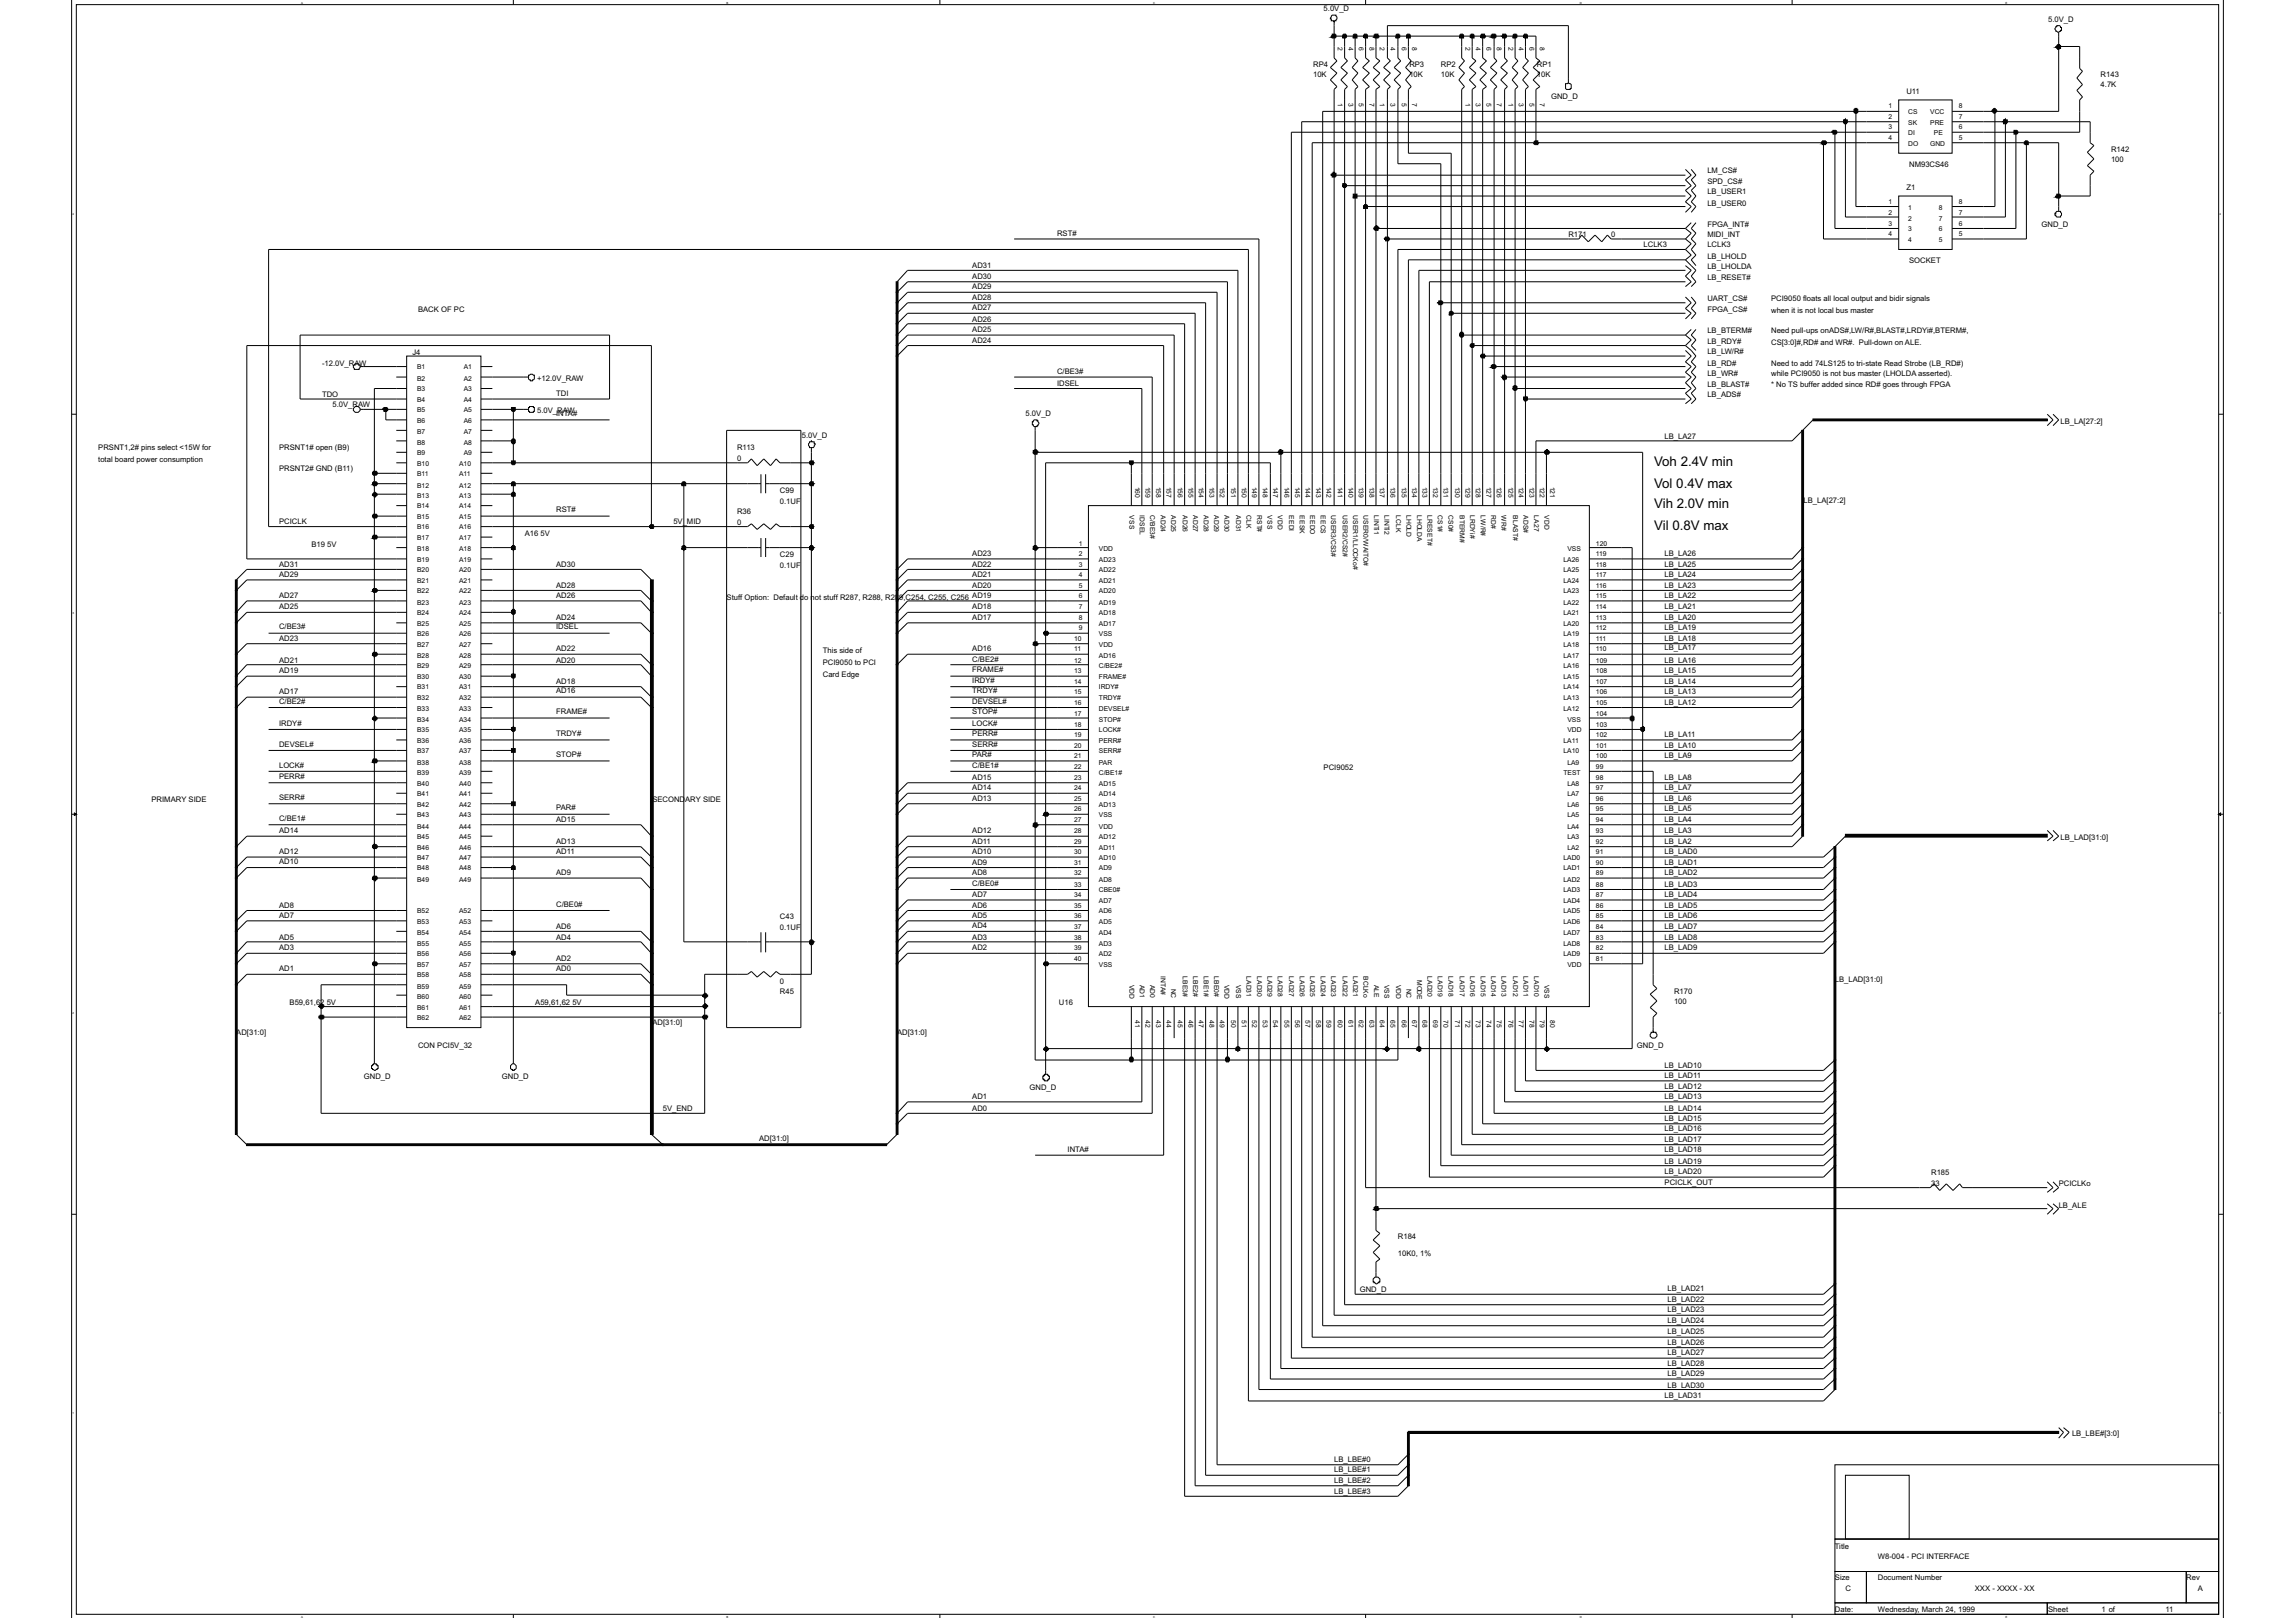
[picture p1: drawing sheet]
<svg xmlns="http://www.w3.org/2000/svg" width="210mm" height="148mm" viewBox="0 0 210 148" stroke-linecap="round" stroke-linejoin="round" font-family="sans-serif">
<defs><g id="words">
<g font-size="1.2" fill="#010202">
<text x="151.4" y="42.6">Voh 2.4V min</text>
<text x="151.4" y="44.6">Vol 0.4V max</text>
<text x="151.4" y="46.5">Vih 2.0V min</text>
<text x="151.4" y="48.5">Vil 0.8V max</text>
</g>
<g font-size=".7" fill="#010202">
<text x="121.1" y="1">5.0V_D</text>
<text x="187.4" y="2">5.0V_D</text>
<text x="120.2" y="6.1">RP4</text>
<text x="120.2" y="7">10K</text>
<text x="129" y="6.1">RP3</text>
<text x="129" y="7">10K</text>
<text x="131.8" y="6.1">RP2</text>
<text x="131.8" y="7">10K</text>
<text x="140.6" y="6.1">RP1</text>
<text x="140.6" y="7">10K</text>
<text x="141.9" y="9.1">GND_D</text>
<text x="174.4" y="8.6">U11</text>
<text x="192.2" y="7">R143</text>
<text x="192.2" y="7.9">4.7K</text>
<text x="156.2" y="15.9">LM_CS#</text>
<text x="156.2" y="16.8">SPD_CS#</text>
<text x="156.2" y="17.8">LB_USER1</text>
<text x="174.4" y="17.4">Z1</text>
<text x="174.7" y="15.2">NM93CS46</text>
<text x="193.2" y="13.9">R142</text>
<text x="193.2" y="14.8">100</text>
<text x="96.7" y="21.6">RST#</text>
<text x="143.5" y="21.7">R171</text>
<text x="147.4" y="21.7">0</text>
<text x="150.4" y="22.5">LCLK3</text>
<text x="156.2" y="23.7">LB_LHOLD</text>
<text x="156.2" y="20.7">FPGA_INT#</text>
<text x="156.2" y="18.8">LB_USER0</text>
<text x="156.2" y="21.7">MIDI_INT</text>
<text x="156.2" y="22.6">LCLK3</text>
<text x="186.8" y="20.7">GND_D</text>
<text x="38.3" y="28.6">BACK OF PC</text>
<text x="89" y="24.6">AD31</text>
<text x="89" y="29.4">AD26</text>
<text x="89" y="25.5">AD30</text>
<text x="89" y="26.5">AD29</text>
<text x="89" y="27.4">AD28</text>
<text x="89" y="28.4">AD27</text>
<text x="156.2" y="28.6">FPGA_CS#</text>
<text x="156.2" y="27.5">UART_CS#</text>
<text x="156.2" y="25.6">LB_RESET#</text>
<text x="156.2" y="24.6">LB_LHOLDA</text>
<text x="162.1" y="27.5">PCI9050 floats all local output and bidir signals</text>
<text x="162.1" y="28.7">when it is not local bus master</text>
<text x="174.7" y="24">SOCKET</text>
<text x="29.5" y="33.4">-12.0V_RAW</text>
<text x="37.7" y="32.5">J4</text>
<text x="49.2" y="34.8">+12.0V_RAW</text>
<text x="89" y="30.4">AD25</text>
<text x="89" y="31.4">AD24</text>
<text x="96.7" y="34.2">C/BE3#</text>
<text x="96.7" y="35.3">IDSEL</text>
<text x="156.2" y="30.5">LB_BTERM#</text>
<text x="156.2" y="33.4">LB_RD#</text>
<text x="156.2" y="34.4">LB_WR#</text>
<text x="156.2" y="35.4">LB_BLAST#</text>
<text x="156.2" y="32.4">LB_LW/R#</text>
<text x="156.2" y="31.4">LB_RDY#</text>
<text x="162.1" y="33.4">Need to add 74LS125 to tri-state Read Strobe (LB_RD#)</text>
<text x="162.1" y="34.4">while PCI9050 is not bus master (LHOLDA asserted).</text>
<text x="162.1" y="30.5">Need pull-ups onADS#,LW/R#,BLAST#,LRDYi#,BTERM#,</text>
<text x="162.1" y="31.5">CS[3:0]#,RD# and WR#. Pull-down on ALE.</text>
<text x="162.1" y="35.4">* No TS buffer added since RD# goes through FPGA</text>
<text x="9" y="41.2">PRSNT1,2# pins select &lt;15W for</text>
<text x="25.5" y="41.2">PRSNT1# open (B9)</text>
<text x="29.5" y="36.3">TDO</text>
<text x="30.4" y="37.3">5.0V_RAW</text>
<text x="49.2" y="37.8">5.0V_RAW</text>
<text x="50.9" y="38.1">INTA#</text>
<text x="50.9" y="36.2">TDI</text>
<text x="67.4" y="41.2">R113</text>
<text x="73.4" y="40.1">5.0V_D</text>
<text x="93.8" y="38.1">5.0V_D</text>
<text x="152.3" y="40.2">LB_LA27</text>
<text x="156.2" y="36.3">LB_ADS#</text>
<text x="188.5" y="38.8">LB_LA[27:2]</text>
<text x="9" y="42.2">total board power consumption</text>
<text x="25.5" y="47.9">PCICLK</text>
<text x="25.5" y="43.1">PRSNT2# GND (B11)</text>
<text x="50.9" y="46.9">RST#</text>
<text x="61.6" y="47.9">5V_MID</text>
<text x="67.4" y="42.2">0</text>
<text x="67.4" y="47">R36</text>
<text x="67.4" y="48">0</text>
<text x="71.4" y="45.1">C99</text>
<text x="71.4" y="46.1">0.1UF</text>
<text x="165" y="46">LB_LA[27:2]</text>
<text x="25.5" y="51.8">AD31</text>
<text x="25.5" y="52.8">AD29</text>
<text x="28.5" y="50">B19 5V</text>
<text x="48" y="49">A16 5V</text>
<text x="50.9" y="53.7">AD28</text>
<text x="50.9" y="51.8">AD30</text>
<text x="71.4" y="51">C29</text>
<text x="71.4" y="51.9">0.1UF</text>
<text x="89" y="50.9">AD23</text>
<text x="89" y="51.8">AD22</text>
<text x="89" y="52.8">AD21</text>
<text x="89" y="53.7">AD20</text>
<text x="152.3" y="53.7">LB_LA23</text>
<text x="152.3" y="51.8">LB_LA25</text>
<text x="152.3" y="50.9">LB_LA26</text>
<text x="152.3" y="52.8">LB_LA24</text>
<text x="25.5" y="54.7">AD27</text>
<text x="25.5" y="58.6">AD23</text>
<text x="25.5" y="55.7">AD25</text>
<text x="25.5" y="57.6">C/BE3#</text>
<text x="50.9" y="59.6">AD22</text>
<text x="50.9" y="57.6">IDSEL</text>
<text x="50.9" y="56.7">AD24</text>
<text x="50.9" y="54.7">AD26</text>
<text x="66.5" y="54.9">Stuff Option: Default do not stuff R287, R288, R289,C254, C255, C256 AD19</text>
<text x="75.3" y="59.8">This side of</text>
<text x="89" y="55.7">AD18</text>
<text x="89" y="56.7">AD17</text>
<text x="89" y="59.6">AD16</text>
<text x="152.3" y="59.5">LB_LA17</text>
<text x="152.3" y="58.6">LB_LA18</text>
<text x="152.3" y="57.7">LB_LA19</text>
<text x="152.3" y="56.7">LB_LA20</text>
<text x="152.3" y="55.7">LB_LA21</text>
<text x="152.3" y="54.7">LB_LA22</text>
<text x="25.5" y="63.5">AD17</text>
<text x="25.5" y="61.6">AD19</text>
<text x="25.5" y="64.4">C/BE2#</text>
<text x="25.5" y="60.6">AD21</text>
<text x="50.9" y="60.6">AD20</text>
<text x="50.9" y="65.3">FRAME#</text>
<text x="50.9" y="63.4">AD16</text>
<text x="50.9" y="62.5">AD18</text>
<text x="75.3" y="60.8">PCI9050 to PCI</text>
<text x="75.3" y="61.9">Card Edge</text>
<text x="89" y="60.5">C/BE2#</text>
<text x="89" y="61.5">FRAME#</text>
<text x="89" y="62.5">IRDY#</text>
<text x="89" y="63.4">TRDY#</text>
<text x="89" y="64.4">DEVSEL#</text>
<text x="89" y="65.3">STOP#</text>
<text x="152.3" y="64.5">LB_LA12</text>
<text x="152.3" y="63.5">LB_LA13</text>
<text x="152.3" y="62.5">LB_LA14</text>
<text x="152.3" y="61.6">LB_LA15</text>
<text x="152.3" y="60.6">LB_LA16</text>
<text x="25.5" y="66.4">IRDY#</text>
<text x="25.5" y="71.3">PERR#</text>
<text x="25.5" y="70.2">LOCK#</text>
<text x="25.5" y="68.3">DEVSEL#</text>
<text x="50.9" y="67.3">TRDY#</text>
<text x="50.9" y="69.2">STOP#</text>
<text x="89" y="66.4">LOCK#</text>
<text x="89" y="67.3">PERR#</text>
<text x="89" y="68.3">SERR#</text>
<text x="89" y="69.2">PAR#</text>
<text x="89" y="70.2">C/BE1#</text>
<text x="89" y="71.3">AD15</text>
<text x="121.1" y="70.5">PCI9052</text>
<text x="152.3" y="69.3">LB_LA9</text>
<text x="152.3" y="68.4">LB_LA10</text>
<text x="152.3" y="67.4">LB_LA11</text>
<text x="152.3" y="71.3">LB_LA8</text>
<text x="13.9" y="73.3">PRIMARY SIDE</text>
<text x="25.5" y="73.2">SERR#</text>
<text x="25.5" y="75.1">C/BE1#</text>
<text x="25.5" y="76.2">AD14</text>
<text x="50.9" y="74.1">PAR#</text>
<text x="50.9" y="75.2">AD15</text>
<text x="50.9" y="77.2">AD13</text>
<text x="59.7" y="73.3">SECONDARY SIDE</text>
<text x="89" y="77.2">AD11</text>
<text x="89" y="72.3">AD14</text>
<text x="89" y="73.3">AD13</text>
<text x="89" y="76.2">AD12</text>
<text x="152.3" y="72.3">LB_LA7</text>
<text x="152.3" y="73.3">LB_LA6</text>
<text x="152.3" y="77.2">LB_LA2</text>
<text x="152.3" y="74.2">LB_LA5</text>
<text x="152.3" y="75.2">LB_LA4</text>
<text x="152.3" y="76.2">LB_LA3</text>
<text x="188.5" y="76.8">LB_LAD[31:0]</text>
<text x="25.5" y="84">AD7</text>
<text x="25.5" y="83">AD8</text>
<text x="25.5" y="79">AD10</text>
<text x="25.5" y="78.1">AD12</text>
<text x="50.9" y="82.9">C/BE0#</text>
<text x="50.9" y="80.1">AD9</text>
<text x="50.9" y="78.1">AD11</text>
<text x="89" y="81">C/BE0#</text>
<text x="89" y="78.1">AD10</text>
<text x="89" y="79.1">AD9</text>
<text x="89" y="80.1">AD8</text>
<text x="89" y="82.1">AD7</text>
<text x="89" y="83">AD6</text>
<text x="89" y="84">AD5</text>
<text x="152.3" y="83">LB_LAD5</text>
<text x="152.3" y="84">LB_LAD6</text>
<text x="152.3" y="82.1">LB_LAD4</text>
<text x="152.3" y="81.1">LB_LAD3</text>
<text x="152.3" y="78.1">LB_LAD0</text>
<text x="152.3" y="79.1">LB_LAD1</text>
<text x="152.3" y="80.1">LB_LAD2</text>
<text x="25.5" y="88.9">AD1</text>
<text x="25.5" y="86.9">AD3</text>
<text x="25.5" y="86">AD5</text>
<text x="50.9" y="88.9">AD0</text>
<text x="50.9" y="87.9">AD2</text>
<text x="50.9" y="86">AD4</text>
<text x="50.9" y="84.9">AD6</text>
<text x="71.4" y="84.1">C43</text>
<text x="71.4" y="85.1">0.1UF</text>
<text x="71.4" y="90">0</text>
<text x="89" y="84.8">AD4</text>
<text x="89" y="86">AD3</text>
<text x="89" y="86.9">AD2</text>
<text x="152.3" y="84.9">LB_LAD7</text>
<text x="152.3" y="86">LB_LAD8</text>
<text x="152.3" y="86.9">LB_LAD9</text>
<text x="167.9" y="89.8">LB_LAD[31:0]</text>
<text x="21.6" y="94.7">AD[31:0]</text>
<text x="26.5" y="91.9">B59,61,62 5V</text>
<text x="38.3" y="95.8">CON PCI5V_32</text>
<text x="49" y="91.9">A59,61,62 5V</text>
<text x="59.7" y="93.7">AD[31:0]</text>
<text x="71.4" y="90.9">R45</text>
<text x="82.1" y="94.7">AD[31:0]</text>
<text x="96.9" y="91.9">U16</text>
<text x="149.8" y="95.8">GND_D</text>
<text x="153.2" y="90.9">R170</text>
<text x="153.2" y="91.8">100</text>
<text x="33.3" y="98.7">GND_D</text>
<text x="45.9" y="98.7">GND_D</text>
<text x="60.7" y="101.6">5V_END</text>
<text x="89" y="100.5">AD1</text>
<text x="89" y="101.6">AD0</text>
<text x="94.2" y="99.7">GND_D</text>
<text x="152.3" y="99.6">LB_LAD12</text>
<text x="152.3" y="101.6">LB_LAD14</text>
<text x="152.3" y="98.6">LB_LAD11</text>
<text x="152.3" y="97.7">LB_LAD10</text>
<text x="152.3" y="100.5">LB_LAD13</text>
<text x="69.5" y="104.4">AD[31:0]</text>
<text x="97.7" y="105.4">INTA#</text>
<text x="152.3" y="104.4">LB_LAD17</text>
<text x="152.3" y="103.5">LB_LAD16</text>
<text x="152.3" y="107.4">LB_LAD20</text>
<text x="152.3" y="102.5">LB_LAD15</text>
<text x="152.3" y="106.5">LB_LAD19</text>
<text x="152.3" y="105.4">LB_LAD18</text>
<text x="176.7" y="107.5">R185</text>
<text x="127.9" y="113.3">R184</text>
<text x="152.3" y="108.4">PCICLK_OUT</text>
<text x="176.7" y="108.5">33</text>
<text x="188.4" y="110.5">LB_ALE</text>
<text x="188.4" y="108.5">PCICLKo</text>
<text x="124.4" y="118.2">GND_D</text>
<text x="127.9" y="114.9">10K0, 1%</text>
<text x="152.6" y="119.1">LB_LAD22</text>
<text x="152.6" y="118.1">LB_LAD21</text>
<text x="152.6" y="120">LB_LAD23</text>
<text x="152.6" y="121">LB_LAD24</text>
<text x="152.6" y="123">LB_LAD26</text>
<text x="152.6" y="125.9">LB_LAD29</text>
<text x="152.6" y="124.9">LB_LAD28</text>
<text x="152.6" y="124">LB_LAD27</text>
<text x="152.6" y="122.1">LB_LAD25</text>
<text x="152.3" y="127.9">LB_LAD31</text>
<text x="152.6" y="126.9">LB_LAD30</text>
<text x="189.6" y="131.4">LB_LBE#[3:0]</text>
<text x="122.1" y="133.7">LB_LBE#0</text>
<text x="122.1" y="134.7">LB_LBE#1</text>
<text x="122.1" y="135.6">LB_LBE#2</text>
<text x="122.1" y="136.7">LB_LBE#3</text>
<text x="167.9" y="141.7">Title</text>
<text x="171.8" y="142.6">W8-004 - PCI INTERFACE</text>
<text x="167.9" y="144.5">Size</text>
<text x="167.9" y="147.5">Date:</text>
<text x="168.9" y="145.6">C</text>
<text x="171.8" y="147.5">Wednesday, March 24, 1999</text>
<text x="171.8" y="144.5">Document Number</text>
<text x="180.7" y="145.6">XXX - XXXX - XX</text>
<text x="187.4" y="147.5">Sheet</text>
<text x="192.3" y="147.5">1 of</text>
<text x="198.1" y="147.5">11</text>
<text x="200" y="144.5">Rev</text>
<text x="201.1" y="145.6">A</text>
</g>
<g font-size=".6" fill="#010202">
<text x="122.4" y="4.3" transform="rotate(90 122.4 4.3)">2</text>
<text x="123.4" y="4.3" transform="rotate(90 123.4 4.3)">4</text>
<text x="124.3" y="4.3" transform="rotate(90 124.3 4.3)">6</text>
<text x="125.3" y="4.3" transform="rotate(90 125.3 4.3)">8</text>
<text x="126.3" y="4.3" transform="rotate(90 126.3 4.3)">2</text>
<text x="127.2" y="4.3" transform="rotate(90 127.2 4.3)">4</text>
<text x="128.3" y="4.3" transform="rotate(90 128.3 4.3)">6</text>
<text x="129.2" y="4.3" transform="rotate(90 129.2 4.3)">8</text>
<text x="134.1" y="4.3" transform="rotate(90 134.1 4.3)">2</text>
<text x="135.1" y="4.3" transform="rotate(90 135.1 4.3)">4</text>
<text x="136" y="4.3" transform="rotate(90 136 4.3)">6</text>
<text x="137" y="4.3" transform="rotate(90 137 4.3)">8</text>
<text x="138" y="4.3" transform="rotate(90 138 4.3)">2</text>
<text x="139" y="4.3" transform="rotate(90 139 4.3)">4</text>
<text x="139.9" y="4.3" transform="rotate(90 139.9 4.3)">6</text>
<text x="140.9" y="4.3" transform="rotate(90 140.9 4.3)">8</text>
<text x="122.4" y="9.4" transform="rotate(90 122.4 9.4)">1</text>
<text x="123.4" y="9.4" transform="rotate(90 123.4 9.4)">3</text>
<text x="124.3" y="9.4" transform="rotate(90 124.3 9.4)">5</text>
<text x="125.3" y="9.4" transform="rotate(90 125.3 9.4)">7</text>
<text x="126.3" y="9.4" transform="rotate(90 126.3 9.4)">1</text>
<text x="127.2" y="9.4" transform="rotate(90 127.2 9.4)">3</text>
<text x="128.3" y="9.4" transform="rotate(90 128.3 9.4)">5</text>
<text x="129.2" y="9.4" transform="rotate(90 129.2 9.4)">7</text>
<text x="134.1" y="9.4" transform="rotate(90 134.1 9.4)">1</text>
<text x="135.1" y="9.4" transform="rotate(90 135.1 9.4)">3</text>
<text x="136" y="9.4" transform="rotate(90 136 9.4)">5</text>
<text x="137" y="9.4" transform="rotate(90 137 9.4)">7</text>
<text x="138" y="9.4" transform="rotate(90 138 9.4)">1</text>
<text x="139" y="9.4" transform="rotate(90 139 9.4)">3</text>
<text x="139.9" y="9.4" transform="rotate(90 139.9 9.4)">5</text>
<text x="140.9" y="9.4" transform="rotate(90 140.9 9.4)">7</text>
<text x="172.8" y="9.9">1</text>
<text x="172.8" y="10.9">2</text>
<text x="172.8" y="11.8">3</text>
<text x="174.6" y="10.4">CS</text>
<text x="174.6" y="11.4">SK</text>
<text x="176.6" y="11.4">PRE</text>
<text x="176.6" y="10.4">VCC</text>
<text x="179.2" y="11.8">6</text>
<text x="179.2" y="10.9">7</text>
<text x="179.2" y="9.9">8</text>
<text x="172.8" y="12.8">4</text>
<text x="174.6" y="12.4">DI</text>
<text x="174.6" y="13.3">DO</text>
<text x="176.6" y="13.3">GND</text>
<text x="177" y="12.4">PE</text>
<text x="179.2" y="12.8">5</text>
<text x="172.8" y="18.6">1</text>
<text x="172.8" y="19.7">2</text>
<text x="172.8" y="20.6">3</text>
<text x="172.8" y="21.6">4</text>
<text x="174.6" y="19.2">1</text>
<text x="174.6" y="20.2">2</text>
<text x="174.6" y="21.2">3</text>
<text x="174.6" y="22.1">4</text>
<text x="177.4" y="22.1">5</text>
<text x="177.4" y="21.2">6</text>
<text x="177.4" y="20.2">7</text>
<text x="177.4" y="19.2">8</text>
<text x="179.2" y="21.6">5</text>
<text x="179.2" y="20.6">6</text>
<text x="179.2" y="19.7">7</text>
<text x="179.2" y="18.6">8</text>
<text x="38.2" y="33.8">B1</text>
<text x="38.2" y="34.8">B2</text>
<text x="38.2" y="35.8">B3</text>
<text x="42.4" y="33.8">A1</text>
<text x="42.4" y="34.8">A2</text>
<text x="42.4" y="35.8">A3</text>
<text x="38.2" y="36.8">B4</text>
<text x="38.2" y="37.7">B5</text>
<text x="38.2" y="38.7">B6</text>
<text x="38.2" y="39.7">B7</text>
<text x="38.2" y="40.7">B8</text>
<text x="38.2" y="41.6">B9</text>
<text x="42.4" y="36.8">A4</text>
<text x="42.4" y="37.7">A5</text>
<text x="42.4" y="38.7">A6</text>
<text x="42.4" y="39.7">A7</text>
<text x="42.4" y="40.7">A8</text>
<text x="42.4" y="41.6">A9</text>
<text x="38.2" y="42.6">B10</text>
<text x="38.2" y="43.6">B11</text>
<text x="38.2" y="44.6">B12</text>
<text x="38.2" y="45.6">B13</text>
<text x="38.2" y="46.5">B14</text>
<text x="38.2" y="47.5">B15</text>
<text x="42" y="42.6">A10</text>
<text x="42" y="43.6">A11</text>
<text x="42" y="44.6">A12</text>
<text x="42" y="45.6">A13</text>
<text x="42" y="46.5">A14</text>
<text x="42" y="47.5">A15</text>
<text x="103.4" y="47.1" transform="rotate(90 103.4 47.1)">VSS</text>
<text x="103.9" y="44.5" transform="rotate(90 103.9 44.5)">160</text>
<text x="104.3" y="47.1" transform="rotate(90 104.3 47.1)">IDSEL</text>
<text x="104.8" y="44.5" transform="rotate(90 104.8 44.5)">159</text>
<text x="105.3" y="47.1" transform="rotate(90 105.3 47.1)">C/BE3#</text>
<text x="105.8" y="44.5" transform="rotate(90 105.8 44.5)">158</text>
<text x="106.2" y="47.1" transform="rotate(90 106.2 47.1)">AD24</text>
<text x="106.7" y="44.5" transform="rotate(90 106.7 44.5)">157</text>
<text x="107.2" y="47.1" transform="rotate(90 107.2 47.1)">AD25</text>
<text x="107.8" y="44.5" transform="rotate(90 107.8 44.5)">156</text>
<text x="108.2" y="47.1" transform="rotate(90 108.2 47.1)">AD26</text>
<text x="108.7" y="44.5" transform="rotate(90 108.7 44.5)">155</text>
<text x="109.2" y="47.1" transform="rotate(90 109.2 47.1)">AD27</text>
<text x="109.7" y="44.5" transform="rotate(90 109.7 44.5)">154</text>
<text x="110.1" y="47.1" transform="rotate(90 110.1 47.1)">AD28</text>
<text x="110.7" y="44.5" transform="rotate(90 110.7 44.5)">153</text>
<text x="111.1" y="47.1" transform="rotate(90 111.1 47.1)">AD29</text>
<text x="111.6" y="44.5" transform="rotate(90 111.6 44.5)">152</text>
<text x="112.1" y="47.1" transform="rotate(90 112.1 47.1)">AD30</text>
<text x="112.7" y="44.5" transform="rotate(90 112.7 44.5)">151</text>
<text x="113.1" y="47.1" transform="rotate(90 113.1 47.1)">AD31</text>
<text x="113.6" y="44.5" transform="rotate(90 113.6 44.5)">150</text>
<text x="114.1" y="47.1" transform="rotate(90 114.1 47.1)">CLK</text>
<text x="114.6" y="44.5" transform="rotate(90 114.6 44.5)">149</text>
<text x="115" y="47.1" transform="rotate(90 115 47.1)">RST#</text>
<text x="115.5" y="44.5" transform="rotate(90 115.5 44.5)">148</text>
<text x="116" y="47.1" transform="rotate(90 116 47.1)">VSS</text>
<text x="116.5" y="44.5" transform="rotate(90 116.5 44.5)">147</text>
<text x="116.9" y="47.1" transform="rotate(90 116.9 47.1)">VDD</text>
<text x="117.5" y="44.5" transform="rotate(90 117.5 44.5)">146</text>
<text x="118" y="47.1" transform="rotate(90 118 47.1)">EEDI</text>
<text x="118.5" y="44.5" transform="rotate(90 118.5 44.5)">145</text>
<text x="118.9" y="47.1" transform="rotate(90 118.9 47.1)">EESK</text>
<text x="119.5" y="44.5" transform="rotate(90 119.5 44.5)">144</text>
<text x="119.9" y="47.1" transform="rotate(90 119.9 47.1)">EEDO</text>
<text x="120.4" y="44.5" transform="rotate(90 120.4 44.5)">143</text>
<text x="120.9" y="47.1" transform="rotate(90 120.9 47.1)">EECS</text>
<text x="121.4" y="44.5" transform="rotate(90 121.4 44.5)">142</text>
<text x="121.8" y="47.1" transform="rotate(90 121.8 47.1)">USER3/CS3#</text>
<text x="122.4" y="44.5" transform="rotate(90 122.4 44.5)">141</text>
<text x="122.9" y="47.1" transform="rotate(90 122.9 47.1)">USER2/CS2#</text>
<text x="123.4" y="44.5" transform="rotate(90 123.4 44.5)">140</text>
<text x="123.8" y="47.1" transform="rotate(90 123.8 47.1)">USER1/LLOCKo#</text>
<text x="124.3" y="44.5" transform="rotate(90 124.3 44.5)">139</text>
<text x="124.8" y="47.1" transform="rotate(90 124.8 47.1)">USER0/WAITO#</text>
<text x="125.3" y="44.5" transform="rotate(90 125.3 44.5)">138</text>
<text x="125.7" y="47.1" transform="rotate(90 125.7 47.1)">LINTi1</text>
<text x="126.3" y="44.5" transform="rotate(90 126.3 44.5)">137</text>
<text x="126.7" y="47.1" transform="rotate(90 126.7 47.1)">LINTi2</text>
<text x="127.2" y="44.5" transform="rotate(90 127.2 44.5)">136</text>
<text x="127.7" y="47.1" transform="rotate(90 127.7 47.1)">LCLK</text>
<text x="128.3" y="44.5" transform="rotate(90 128.3 44.5)">135</text>
<text x="128.7" y="47.1" transform="rotate(90 128.7 47.1)">LHOLD</text>
<text x="129.2" y="44.5" transform="rotate(90 129.2 44.5)">134</text>
<text x="129.7" y="47.1" transform="rotate(90 129.7 47.1)">LHOLDA</text>
<text x="130.2" y="44.5" transform="rotate(90 130.2 44.5)">133</text>
<text x="130.6" y="47.1" transform="rotate(90 130.6 47.1)">LRESET#</text>
<text x="131.1" y="44.5" transform="rotate(90 131.1 44.5)">132</text>
<text x="131.6" y="47.1" transform="rotate(90 131.6 47.1)">CS1#</text>
<text x="132.1" y="44.5" transform="rotate(90 132.1 44.5)">131</text>
<text x="132.5" y="47.1" transform="rotate(90 132.5 47.1)">CS0#</text>
<text x="133.1" y="44.5" transform="rotate(90 133.1 44.5)">130</text>
<text x="133.6" y="47.1" transform="rotate(90 133.6 47.1)">BTERM#</text>
<text x="134.1" y="44.5" transform="rotate(90 134.1 44.5)">129</text>
<text x="134.5" y="47.1" transform="rotate(90 134.5 47.1)">LRDYi#</text>
<text x="135.1" y="44.5" transform="rotate(90 135.1 44.5)">128</text>
<text x="135.5" y="47.1" transform="rotate(90 135.5 47.1)">LW/R#</text>
<text x="136" y="44.5" transform="rotate(90 136 44.5)">127</text>
<text x="136.5" y="47.1" transform="rotate(90 136.5 47.1)">RD#</text>
<text x="137" y="44.5" transform="rotate(90 137 44.5)">126</text>
<text x="137.4" y="47.1" transform="rotate(90 137.4 47.1)">WR#</text>
<text x="138" y="44.5" transform="rotate(90 138 44.5)">125</text>
<text x="138.5" y="47.1" transform="rotate(90 138.5 47.1)">BLAST#</text>
<text x="139" y="44.5" transform="rotate(90 139 44.5)">124</text>
<text x="139.4" y="47.1" transform="rotate(90 139.4 47.1)">ADS#</text>
<text x="139.9" y="44.5" transform="rotate(90 139.9 44.5)">123</text>
<text x="140.4" y="47.1" transform="rotate(90 140.4 47.1)">LA27</text>
<text x="140.9" y="44.5" transform="rotate(90 140.9 44.5)">122</text>
<text x="141.3" y="47.1" transform="rotate(90 141.3 47.1)">VDD</text>
<text x="141.8" y="44.5" transform="rotate(90 141.8 44.5)">121</text>
<text x="38.2" y="48.4">B16</text>
<text x="38.2" y="49.4">B17</text>
<text x="38.2" y="50.4">B18</text>
<text x="38.2" y="51.4">B19</text>
<text x="38.2" y="52.4">B20</text>
<text x="38.2" y="53.3">B21</text>
<text x="42" y="48.4">A16</text>
<text x="42" y="49.4">A17</text>
<text x="42" y="50.4">A18</text>
<text x="42" y="51.4">A19</text>
<text x="42" y="52.4">A20</text>
<text x="42" y="53.3">A21</text>
<text x="98.7" y="49.9">1</text>
<text x="98.7" y="50.9">2</text>
<text x="98.7" y="51.8">3</text>
<text x="98.7" y="52.8">4</text>
<text x="98.7" y="53.7">5</text>
<text x="100.6" y="50.4">VDD</text>
<text x="100.6" y="51.4">AD23</text>
<text x="100.6" y="52.4">AD22</text>
<text x="100.6" y="53.3">AD21</text>
<text x="143.1" y="53.3">LA24</text>
<text x="143.1" y="52.4">LA25</text>
<text x="143.1" y="51.4">LA26</text>
<text x="143.4" y="50.4">VSS</text>
<text x="146" y="53.7">116</text>
<text x="146" y="52.8">117</text>
<text x="146" y="51.8">118</text>
<text x="146" y="50.9">119</text>
<text x="146" y="49.9">120</text>
<text x="38.2" y="54.3">B22</text>
<text x="38.2" y="55.3">B23</text>
<text x="38.2" y="56.3">B24</text>
<text x="38.2" y="57.2">B25</text>
<text x="38.2" y="58.2">B26</text>
<text x="38.2" y="59.1">B27</text>
<text x="42" y="54.3">A22</text>
<text x="42" y="55.3">A23</text>
<text x="42" y="56.3">A24</text>
<text x="42" y="57.2">A25</text>
<text x="42" y="58.2">A26</text>
<text x="42" y="59.1">A27</text>
<text x="98.3" y="58.6">10</text>
<text x="98.3" y="59.6">11</text>
<text x="98.7" y="54.7">6</text>
<text x="98.7" y="55.7">7</text>
<text x="98.7" y="56.7">8</text>
<text x="98.7" y="57.7">9</text>
<text x="100.6" y="54.3">AD20</text>
<text x="100.6" y="55.3">AD19</text>
<text x="100.6" y="56.3">AD18</text>
<text x="100.6" y="57.2">AD17</text>
<text x="100.6" y="58.2">VSS</text>
<text x="100.6" y="59.1">VDD</text>
<text x="143.1" y="59.1">LA18</text>
<text x="143.1" y="58.2">LA19</text>
<text x="143.1" y="57.2">LA20</text>
<text x="143.1" y="56.3">LA21</text>
<text x="143.1" y="55.3">LA22</text>
<text x="143.1" y="54.3">LA23</text>
<text x="146" y="59.6">110</text>
<text x="146" y="58.6">111</text>
<text x="146" y="57.7">112</text>
<text x="146" y="56.7">113</text>
<text x="146" y="55.7">114</text>
<text x="146" y="54.7">115</text>
<text x="38.2" y="60.2">B28</text>
<text x="38.2" y="61.1">B29</text>
<text x="38.2" y="62.1">B30</text>
<text x="38.2" y="63.1">B31</text>
<text x="38.2" y="64">B32</text>
<text x="38.2" y="65.1">B33</text>
<text x="42" y="60.2">A28</text>
<text x="42" y="61.1">A29</text>
<text x="42" y="62.1">A30</text>
<text x="42" y="63.1">A31</text>
<text x="42" y="64">A32</text>
<text x="42" y="65.1">A33</text>
<text x="98.3" y="60.6">12</text>
<text x="98.3" y="61.6">13</text>
<text x="98.3" y="62.5">14</text>
<text x="98.3" y="63.5">15</text>
<text x="98.3" y="64.5">16</text>
<text x="98.3" y="65.5">17</text>
<text x="100.6" y="60.2">AD16</text>
<text x="100.6" y="61.1">C/BE2#</text>
<text x="100.6" y="62.1">FRAME#</text>
<text x="100.6" y="63.1">IRDY#</text>
<text x="100.6" y="64">TRDY#</text>
<text x="100.6" y="65.1">DEVSEL#</text>
<text x="143.1" y="65.1">LA12</text>
<text x="143.1" y="64">LA13</text>
<text x="143.1" y="63.1">LA14</text>
<text x="143.1" y="62.1">LA15</text>
<text x="143.1" y="61.1">LA16</text>
<text x="143.1" y="60.2">LA17</text>
<text x="146" y="65.5">104</text>
<text x="146" y="64.5">105</text>
<text x="146" y="63.5">106</text>
<text x="146" y="62.5">107</text>
<text x="146" y="61.6">108</text>
<text x="146" y="60.6">109</text>
<text x="38.2" y="66">B34</text>
<text x="38.2" y="67">B35</text>
<text x="38.2" y="67.9">B36</text>
<text x="38.2" y="68.9">B37</text>
<text x="38.2" y="69.9">B38</text>
<text x="38.2" y="70.9">B39</text>
<text x="38.2" y="71.9">B40</text>
<text x="42" y="66">A34</text>
<text x="42" y="67">A35</text>
<text x="42" y="67.9">A36</text>
<text x="42" y="68.9">A37</text>
<text x="42" y="69.9">A38</text>
<text x="42" y="70.9">A39</text>
<text x="42" y="71.9">A40</text>
<text x="98.3" y="66.5">18</text>
<text x="98.3" y="67.4">19</text>
<text x="98.3" y="68.4">20</text>
<text x="98.3" y="69.3">21</text>
<text x="98.3" y="70.4">22</text>
<text x="98.3" y="71.3">23</text>
<text x="100.6" y="66">STOP#</text>
<text x="100.6" y="67">LOCK#</text>
<text x="100.6" y="67.9">PERR#</text>
<text x="100.6" y="68.9">SERR#</text>
<text x="100.6" y="69.9">PAR</text>
<text x="100.6" y="70.9">C/BE1#</text>
<text x="100.6" y="71.9">AD15</text>
<text x="143.1" y="70.9">TEST</text>
<text x="143.1" y="68.9">LA10</text>
<text x="143.1" y="67.9">LA11</text>
<text x="143.4" y="71.9">LA8</text>
<text x="143.4" y="69.9">LA9</text>
<text x="143.4" y="67">VDD</text>
<text x="143.4" y="66">VSS</text>
<text x="146" y="71.3">98</text>
<text x="146" y="70.4">99</text>
<text x="146" y="69.3">100</text>
<text x="146" y="68.4">101</text>
<text x="146" y="67.4">102</text>
<text x="146" y="66.5">103</text>
<text x="38.2" y="72.8">B41</text>
<text x="38.2" y="73.8">B42</text>
<text x="38.2" y="74.7">B43</text>
<text x="38.2" y="75.8">B44</text>
<text x="38.2" y="76.7">B45</text>
<text x="38.2" y="77.7">B46</text>
<text x="42" y="72.8">A41</text>
<text x="42" y="73.8">A42</text>
<text x="42" y="74.7">A43</text>
<text x="42" y="75.8">A44</text>
<text x="42" y="76.7">A45</text>
<text x="42" y="77.7">A46</text>
<text x="98.3" y="72.3">24</text>
<text x="98.3" y="73.3">25</text>
<text x="98.3" y="74.2">26</text>
<text x="98.3" y="75.2">27</text>
<text x="98.3" y="76.2">28</text>
<text x="98.3" y="77.2">29</text>
<text x="100.6" y="72.8">AD14</text>
<text x="100.6" y="73.8">AD13</text>
<text x="100.6" y="74.7">VSS</text>
<text x="100.6" y="75.8">VDD</text>
<text x="100.6" y="76.7">AD12</text>
<text x="100.6" y="77.7">AD11</text>
<text x="143.4" y="77.7">LA2</text>
<text x="143.4" y="76.7">LA3</text>
<text x="143.4" y="75.8">LA4</text>
<text x="143.4" y="74.7">LA5</text>
<text x="143.4" y="73.8">LA6</text>
<text x="143.4" y="72.8">LA7</text>
<text x="146" y="77.2">92</text>
<text x="146" y="76.2">93</text>
<text x="146" y="75.2">94</text>
<text x="146" y="74.2">95</text>
<text x="146" y="73.3">96</text>
<text x="146" y="72.3">97</text>
<text x="38.2" y="78.7">B47</text>
<text x="38.2" y="79.6">B48</text>
<text x="38.2" y="80.7">B49</text>
<text x="38.2" y="83.5">B52</text>
<text x="42" y="78.7">A47</text>
<text x="42" y="79.6">A48</text>
<text x="42" y="80.7">A49</text>
<text x="42" y="83.5">A52</text>
<text x="98.3" y="78.1">30</text>
<text x="98.3" y="79.1">31</text>
<text x="98.3" y="80.1">32</text>
<text x="98.3" y="81.1">33</text>
<text x="98.3" y="82.1">34</text>
<text x="98.3" y="83">35</text>
<text x="98.3" y="84">36</text>
<text x="100.6" y="78.7">AD10</text>
<text x="100.6" y="79.6">AD9</text>
<text x="100.6" y="80.7">AD8</text>
<text x="100.6" y="81.6">CBE0#</text>
<text x="100.6" y="82.6">AD7</text>
<text x="100.6" y="83.5">AD6</text>
<text x="143.1" y="83.5">LAD5</text>
<text x="143.1" y="82.6">LAD4</text>
<text x="143.1" y="81.6">LAD3</text>
<text x="143.1" y="80.7">LAD2</text>
<text x="143.1" y="79.6">LAD1</text>
<text x="143.1" y="78.7">LAD0</text>
<text x="146" y="84">85</text>
<text x="146" y="83">86</text>
<text x="146" y="82.1">87</text>
<text x="146" y="81.1">88</text>
<text x="146" y="80.1">89</text>
<text x="146" y="79.1">90</text>
<text x="146" y="78.1">91</text>
<text x="38.2" y="84.5">B53</text>
<text x="38.2" y="85.5">B54</text>
<text x="38.2" y="86.5">B55</text>
<text x="38.2" y="87.5">B56</text>
<text x="38.2" y="88.4">B57</text>
<text x="38.2" y="89.4">B58</text>
<text x="42" y="84.5">A53</text>
<text x="42" y="85.5">A54</text>
<text x="42" y="86.5">A55</text>
<text x="42" y="87.5">A56</text>
<text x="42" y="88.4">A57</text>
<text x="42" y="89.4">A58</text>
<text x="98.3" y="84.9">37</text>
<text x="98.3" y="86">38</text>
<text x="98.3" y="86.9">39</text>
<text x="98.3" y="87.9">40</text>
<text x="100.6" y="84.5">AD5</text>
<text x="100.6" y="85.5">AD4</text>
<text x="100.6" y="86.5">AD3</text>
<text x="100.6" y="87.5">AD2</text>
<text x="100.6" y="88.4">VSS</text>
<text x="106.2" y="89.3" transform="rotate(90 106.2 89.3)">INTA#</text>
<text x="108.2" y="89.3" transform="rotate(90 108.2 89.3)">LBE3#</text>
<text x="109.2" y="89.3" transform="rotate(90 109.2 89.3)">LBE2#</text>
<text x="110.1" y="89.3" transform="rotate(90 110.1 89.3)">LBE1#</text>
<text x="111.1" y="89.3" transform="rotate(90 111.1 89.3)">LBE0#</text>
<text x="114.1" y="89.3" transform="rotate(90 114.1 89.3)">LAD31</text>
<text x="115" y="89.3" transform="rotate(90 115 89.3)">LAD30</text>
<text x="116" y="89.3" transform="rotate(90 116 89.3)">LAD29</text>
<text x="116.9" y="89.3" transform="rotate(90 116.9 89.3)">LAD28</text>
<text x="118" y="89.3" transform="rotate(90 118 89.3)">LAD27</text>
<text x="118.9" y="89.3" transform="rotate(90 118.9 89.3)">LAD26</text>
<text x="119.9" y="89.3" transform="rotate(90 119.9 89.3)">LAD25</text>
<text x="120.9" y="89.3" transform="rotate(90 120.9 89.3)">LAD24</text>
<text x="121.8" y="89.3" transform="rotate(90 121.8 89.3)">LAD23</text>
<text x="122.9" y="89.3" transform="rotate(90 122.9 89.3)">LAD22</text>
<text x="123.8" y="89.3" transform="rotate(90 123.8 89.3)">LAD21</text>
<text x="124.8" y="89.3" transform="rotate(90 124.8 89.3)">BCLKo</text>
<text x="129.7" y="89.6" transform="rotate(90 129.7 89.6)">MODE</text>
<text x="130.6" y="89.3" transform="rotate(90 130.6 89.3)">LAD20</text>
<text x="131.6" y="89.3" transform="rotate(90 131.6 89.3)">LAD19</text>
<text x="132.5" y="89.3" transform="rotate(90 132.5 89.3)">LAD18</text>
<text x="133.6" y="89.3" transform="rotate(90 133.6 89.3)">LAD17</text>
<text x="134.5" y="89.3" transform="rotate(90 134.5 89.3)">LAD16</text>
<text x="135.5" y="89.3" transform="rotate(90 135.5 89.3)">LAD15</text>
<text x="136.5" y="89.3" transform="rotate(90 136.5 89.3)">LAD14</text>
<text x="137.4" y="89.3" transform="rotate(90 137.4 89.3)">LAD13</text>
<text x="138.5" y="89.3" transform="rotate(90 138.5 89.3)">LAD12</text>
<text x="139.4" y="89.3" transform="rotate(90 139.4 89.3)">LAD11</text>
<text x="140.4" y="89.3" transform="rotate(90 140.4 89.3)">LAD10</text>
<text x="143.1" y="87.5">LAD9</text>
<text x="143.1" y="86.5">LAD8</text>
<text x="143.1" y="85.5">LAD7</text>
<text x="143.1" y="84.5">LAD6</text>
<text x="143.4" y="88.4">VDD</text>
<text x="146" y="87.9">81</text>
<text x="146" y="86.9">82</text>
<text x="146" y="86">83</text>
<text x="146" y="84.9">84</text>
<text x="38.2" y="92.3">B61</text>
<text x="38.2" y="93.3">B62</text>
<text x="38.2" y="90.4">B59</text>
<text x="38.2" y="91.4">B60</text>
<text x="42" y="92.3">A61</text>
<text x="42" y="93.3">A62</text>
<text x="42" y="90.4">A59</text>
<text x="42" y="91.4">A60</text>
<text x="103.4" y="90.1" transform="rotate(90 103.4 90.1)">VDD</text>
<text x="103.9" y="93.3" transform="rotate(90 103.9 93.3)">41</text>
<text x="104.3" y="90.1" transform="rotate(90 104.3 90.1)">AD1</text>
<text x="104.8" y="93.3" transform="rotate(90 104.8 93.3)">42</text>
<text x="105.3" y="90.1" transform="rotate(90 105.3 90.1)">AD0</text>
<text x="105.8" y="93.3" transform="rotate(90 105.8 93.3)">43</text>
<text x="106.7" y="93.3" transform="rotate(90 106.7 93.3)">44</text>
<text x="107.2" y="90.4" transform="rotate(90 107.2 90.4)">NC</text>
<text x="107.8" y="93.3" transform="rotate(90 107.8 93.3)">45</text>
<text x="108.7" y="93.3" transform="rotate(90 108.7 93.3)">46</text>
<text x="109.7" y="93.3" transform="rotate(90 109.7 93.3)">47</text>
<text x="110.7" y="93.3" transform="rotate(90 110.7 93.3)">48</text>
<text x="111.6" y="93.3" transform="rotate(90 111.6 93.3)">49</text>
<text x="112.1" y="90.1" transform="rotate(90 112.1 90.1)">VDD</text>
<text x="112.7" y="93.3" transform="rotate(90 112.7 93.3)">50</text>
<text x="113.1" y="90.1" transform="rotate(90 113.1 90.1)">VSS</text>
<text x="113.6" y="93.3" transform="rotate(90 113.6 93.3)">51</text>
<text x="114.6" y="93.3" transform="rotate(90 114.6 93.3)">52</text>
<text x="115.5" y="93.3" transform="rotate(90 115.5 93.3)">53</text>
<text x="116.5" y="93.3" transform="rotate(90 116.5 93.3)">54</text>
<text x="117.5" y="93.3" transform="rotate(90 117.5 93.3)">55</text>
<text x="118.5" y="93.3" transform="rotate(90 118.5 93.3)">56</text>
<text x="119.5" y="93.3" transform="rotate(90 119.5 93.3)">57</text>
<text x="120.4" y="93.3" transform="rotate(90 120.4 93.3)">58</text>
<text x="121.4" y="93.3" transform="rotate(90 121.4 93.3)">59</text>
<text x="122.4" y="93.3" transform="rotate(90 122.4 93.3)">60</text>
<text x="123.4" y="93.3" transform="rotate(90 123.4 93.3)">61</text>
<text x="124.3" y="93.3" transform="rotate(90 124.3 93.3)">62</text>
<text x="125.3" y="93.3" transform="rotate(90 125.3 93.3)">63</text>
<text x="125.7" y="90.1" transform="rotate(90 125.7 90.1)">ALE</text>
<text x="126.3" y="93.3" transform="rotate(90 126.3 93.3)">64</text>
<text x="126.7" y="90.1" transform="rotate(90 126.7 90.1)">VSS</text>
<text x="127.2" y="93.3" transform="rotate(90 127.2 93.3)">65</text>
<text x="127.7" y="90.1" transform="rotate(90 127.7 90.1)">VDD</text>
<text x="128.3" y="93.3" transform="rotate(90 128.3 93.3)">66</text>
<text x="128.7" y="90.4" transform="rotate(90 128.7 90.4)">NC</text>
<text x="129.2" y="93.3" transform="rotate(90 129.2 93.3)">67</text>
<text x="130.2" y="93.3" transform="rotate(90 130.2 93.3)">68</text>
<text x="131.1" y="93.3" transform="rotate(90 131.1 93.3)">69</text>
<text x="132.1" y="93.3" transform="rotate(90 132.1 93.3)">70</text>
<text x="133.1" y="93.3" transform="rotate(90 133.1 93.3)">71</text>
<text x="134.1" y="93.3" transform="rotate(90 134.1 93.3)">72</text>
<text x="135.1" y="93.3" transform="rotate(90 135.1 93.3)">73</text>
<text x="136" y="93.3" transform="rotate(90 136 93.3)">74</text>
<text x="137" y="93.3" transform="rotate(90 137 93.3)">75</text>
<text x="138" y="93.3" transform="rotate(90 138 93.3)">76</text>
<text x="139" y="93.3" transform="rotate(90 139 93.3)">77</text>
<text x="139.9" y="93.3" transform="rotate(90 139.9 93.3)">78</text>
<text x="140.9" y="93.3" transform="rotate(90 140.9 93.3)">79</text>
<text x="141.3" y="90.1" transform="rotate(90 141.3 90.1)">VSS</text>
<text x="141.8" y="93.3" transform="rotate(90 141.8 93.3)">80</text>
</g>
<g font-size=".3" fill="#010202">
<text x="27.5" y=".3">A</text>
<text x="66.5" y=".3">B</text>
<text x="105.5" y=".3">C</text>
<text x="144.6" y=".3">D</text>
<text x="183.5" y=".3">E</text>
<text x="6.6" y="19.7">4</text>
<text x="203.1" y="19.7">4</text>
<text x="6.6" y="56.2">3</text>
<text x="203.1" y="56.2">3</text>
<text x="6.6" y="92.8">2</text>
<text x="203.1" y="92.8">2</text>
<text x="6.6" y="129.4">1</text>
<text x="203.1" y="129.4">1</text>
<text x="27.5" y="148">A</text>
<text x="66.5" y="148">B</text>
<text x="105.5" y="148">C</text>
<text x="144.6" y="148">D</text>
<text x="183.5" y="148">E</text>
</g>
</g></defs>
<g fill="none" stroke="#010202" stroke-width=".09">
<path d="M6.6 0v148.1M47 0v.4M86 0v.4M125 0v.4M164 0v.4M203.4 -.1v148.2M7 .4h196v147.3h-196zM6.6 37.9h.4M203 37.9h.4M47 147.7v.4M86 147.7v.4M125 147.7v.4"/>
<path d="M164 147.7v.4"/>
</g>
<path d="M6.8 74.4l.2 .1-.2 .1z" fill="#010202"/>
<path d="M6.8 74.4l.2 .1-.2 .1z" fill="none" stroke="#010202" stroke-width=".09"/>
<path d="M203 74.5l.2-.1v.2z" fill="#010202"/>
<path d="M6.6 74.5h.4M203 74.5l.2-.1v.2zM203 74.5h.4" fill="none" stroke="#010202" stroke-width=".09"/>
<path d="M6.8 74.4l.2 .1-.2 .1z" fill="#010202"/>
<path d="M6.8 74.4l.2 .1-.2 .1z" fill="none" stroke="#010202" stroke-width=".09"/>
<path d="M203 74.5l.2-.1v.2z" fill="#010202"/>
<path d="M203 74.5l.2-.1v.2zM6.6 111.1h.4M203 111.1h.4" fill="none" stroke="#010202" stroke-width=".09"/>
<path d="M6.8 74.4l.2 .1-.2 .1z" fill="#010202"/>
<path d="M6.8 74.4l.2 .1-.2 .1z" fill="none" stroke="#010202" stroke-width=".09"/>
<path d="M203 74.5l.2-.1v.2z" fill="#010202"/>
<g fill="none" stroke="#010202" stroke-width=".09">
<path d="M122.1 4.3v1l.2 .3-.6 .6 .6 .5-.6 .6 .6 .6-.2 .3v.9M123 4.3v1l.3 .3-.6 .6 .6 .5-.6 .6 .6 .6-.3 .3v.9M124 4.3v1l.3 .3-.6 .6 .6 .5-.6 .6 .6 .6-.3 .3v.9M125 4.3v1l.3 .3-.6 .6 .6 .5-.6 .6 .6 .6-.3 .3v.9M125.9 4.3v1l.4 .3-.7 .6 .7 .5-.7 .6 .7 .6-.4 .3v.9M127 4.3v1l.2 .3-.6 .6 .6 .5-.6 .6 .6 .6-.2 .3v.9M127.9 4.3v1l.3 .3-.6 .6 .6 .5-.6 .6 .6 .6-.3 .3v.9M128.9 4.3v1l.2 .3-.5 .6 .5 .5-.5 .6 .5 .6-.2 .3v.9M133.7 4.3v1l.3 .3-.5 .6 .5 .5-.5 .6 .5 .6-.3 .3v.9M134.7 4.3v1l.4 .3-.6 .6 .6 .5-.6 .6 .6 .6-.4 .3v.9M135.7 4.3v1l.3 .3-.6 .6 .6 .5-.6 .6 .6 .6-.3 .3v.9M136.7 4.3v1l.3 .3-.6 .6 .6 .5-.6 .6 .6 .6-.3 .3v.9"/>
<path d="M137.7 4.3v1l.2 .3-.6 .6 .6 .5-.6 .6 .6 .6-.2 .3v.9M138.6 4.3v1l.3 .3-.5 .6 .5 .5-.5 .6 .5 .6-.3 .3v.9M139.6 4.3v1l.3 .3-.6 .6 .6 .5-.6 .6 .6 .6-.3 .3v.9M140.5 4.3v1l.4 .3-.6 .6 .6 .5-.6 .6 .6 .6-.4 .3v.9M170.8 10.2h2.9M170.8 11.1h2.9M170.8 12.1h2.9M170.8 13.1h2.9M170.8 18.9h2.9M170.8 19.9h2.9M173.7 9.1h4.9v4.9h-4.9zM173.7 17.9h4.9v4.9h-4.9z"/>
<path d="M178.6 10.2h2.9M178.6 11.1h2.9M178.6 12.1h2.9M178.6 13.1h2.9M178.6 18.9h2.9M178.6 19.9h2.9M190.3 5.3v1l.3 .2-.6 .6 .6 .6-.6 .6 .6 .6-.3 .2v1.1M191.3 12.1v1l.3 .2-.6 .6 .6 .6-.6 .6 .6 .6-.3 .3v1M36.3 33.5h.9M36.3 34.5h.9M36.3 35.5h.9M36.3 36.5h.9"/>
<path d="M36.3 37.4h.9M36.3 38.4h.9M36.3 39.4h.9M37.2 32.6h6.8v61.4h-6.8zM44 33.5h1.1M44 34.5h1.1M44 35.5h1.1M44 36.5h1.1M44 37.4h1.1M44 38.4h1.1M44 39.4h1.1M143.5 21.9h1l.2-.4 .6 .6 .6-.6 .7 .6 .5-.6 .3 .4h1"/>
<path d="M170.8 21.9h2.9M170.8 20.9h2.9M178.6 21.9h2.9M178.6 20.9h2.9M36.3 50.1h.9M36.3 51.1h.9M36.3 52.1h.9M36.3 53h.9M36.3 54h.9M36.3 55h.9M36.3 56h.9M36.3 57h.9"/>
<path d="M36.3 57.9h.9M36.3 58.9h.9M36.3 59.8h.9M36.3 40.3h.9M36.3 41.4h.9M36.3 42.3h.9M36.3 43.3h.9M36.3 44.2h.9M36.3 45.2h.9M36.3 46.2h.9M36.3 47.2h.9M36.3 48.2h.9"/>
<path d="M36.3 49.1h.9M44 50.1h1.1M44 51.1h1.1M44 52.1h1.1M44 53h1.1M44 54h1.1M44 55h1.1M44 56h1.1M44 57h1.1M44 57.9h1.1M44 58.9h1.1M44 59.8h1.1"/>
<path d="M44 40.3h1.1M44 41.4h1.1M44 42.3h1.1M44 43.3h1.1M44 44.2h1.1M44 45.2h1.1M44 46.2h1.1M44 47.2h1.1M44 48.2h1.1M44 49.1h1.1M67.4 42.3h1l.4-.3 .5 .6 .6-.6 .6 .6 .5-.6 .4 .3h.9M67.4 48.2h1l.4-.3 .5 .5 .6-.5 .6 .5 .5-.5 .4 .3h.9"/>
<path d="M68.4 50.1h1.2M68.4 44.2h1.2M69.6 43.4v1.7M69.6 49.2v1.8M70.1 50.1h1.3M70.1 44.2h1.3M70.1 43.4v1.7M70.1 49.2v1.8M96.7 50.1h2.9M96.7 51.1h2.9M96.7 52.1h2.9M96.7 53h2.9"/>
<path d="M96.7 54h2.9M96.7 55h2.9M96.7 56h2.9M96.7 57h2.9M96.7 57.9h2.9M96.7 58.9h2.9M96.7 59.8h2.9M99.6 46.2h45.8v45.9h-45.8zM103.5 43.3v2.9M104.5 43.3v2.9M105.4 43.3v2.9M106.5 43.3v2.9"/>
<path d="M107.4 43.3v2.9M108.4 43.3v2.9M109.4 43.3v2.9M110.3 43.3v2.9M111.4 43.3v2.9M112.3 43.3v2.9M113.3 43.3v2.9M114.2 43.3v2.9M115.2 43.3v2.9M116.2 43.3v2.9M117.2 43.3v2.9M118.2 43.3v2.9"/>
<path d="M119.1 43.3v2.9M120.1 43.3v2.9M121 43.3v2.9M122.1 43.3v2.9M123 43.3v2.9M124 43.3v2.9M125 43.3v2.9M125.9 43.3v2.9M127 43.3v2.9M127.9 43.3v2.9M128.9 43.3v2.9M129.8 43.3v2.9"/>
<path d="M130.8 43.3v2.9M131.8 43.3v2.9M132.8 43.3v2.9M133.7 43.3v2.9M134.7 43.3v2.9M135.7 43.3v2.9M136.7 43.3v2.9M137.7 43.3v2.9M138.6 43.3v2.9M139.6 43.3v2.9M141.5 43.3v2.9M145.4 50.1h3"/>
<path d="M145.4 51.1h18.6M145.4 52.1h18.6M145.4 53h18.6M145.4 54h18.6M145.4 55h18.6M145.4 56h18.6M145.4 57h18.6M145.4 57.9h18.6M145.4 58.9h18.6M145.4 59.8h18.6M164 40.3h-23.5v5.9M36.3 60.8h.9"/>
<path d="M36.3 61.8h.9M36.3 62.8h.9M36.3 63.8h.9M36.3 64.7h.9M36.3 65.7h.9M36.3 66.7h.9M36.3 67.7h.9M36.3 68.6h.9M36.3 69.6h.9M36.3 70.6h.9M36.3 71.6h.9M36.3 72.6h.9"/>
<path d="M36.3 73.5h.9M36.3 74.5h.9M36.3 75.4h.9M36.3 76.5h.9M36.3 77.4h.9M36.3 78.4h.9M36.3 79.4h.9M44 60.8h1.1M44 61.8h1.1M44 62.8h1.1M44 63.8h1.1M44 64.7h1.1"/>
<path d="M44 65.7h1.1M44 66.7h1.1M44 67.7h1.1M44 68.6h1.1M44 69.6h1.1M44 70.6h1.1M44 71.6h1.1M44 72.6h1.1M44 73.5h1.1M44 74.5h1.1M44 75.4h1.1M44 76.5h1.1"/>
<path d="M44 77.4h1.1M44 78.4h1.1M44 79.4h1.1M87 60.8h12.6M87 61.8h12.6M87 62.8h12.6M87 63.8h12.6M87 64.7h12.6M87 65.7h12.6M87 66.7h12.6M87 67.7h12.6M87 68.6h12.6"/>
<path d="M87 69.6h12.6M87 70.6h12.6M96.7 71.6h2.9M96.7 72.6h2.9M96.7 73.5h2.9M96.7 74.5h2.9M96.7 75.4h2.9M96.7 76.5h2.9M96.7 77.4h2.9M96.7 78.4h2.9M96.7 79.4h2.9M145.4 60.8h18.6"/>
<path d="M145.4 61.8h18.6M145.4 62.8h18.6M145.4 63.8h18.6M145.4 64.7h18.6M145.4 65.7h3M145.4 66.7h3M145.4 67.7h18.6M145.4 68.6h18.6M145.4 69.6h18.6M145.4 70.6h3M145.4 71.6h3M145.4 72.6h18.6"/>
<path d="M145.4 73.5h3M145.4 74.5h3M145.4 75.4h3M145.4 76.5h3M145.4 77.4h3M145.4 78.4h3M145.4 79.4h3M203 74.5l.2-.1v.2zM36.3 80.3h.9M36.3 83.3h.9M36.3 84.2h.9M36.3 85.2h.9"/>
<path d="M36.3 86.2h.9M36.3 87.2h.9M36.3 88.2h.9M36.3 89.1h.9M36.3 92.1h.9M36.3 93h.9M36.3 90.1h.9M36.3 91h.9M44 80.3h1.1M44 83.3h1.1M44 84.2h1.1M44 85.2h1.1"/>
<path d="M44 86.2h1.1M44 87.2h1.1M44 88.2h1.1M44 89.1h1.1M44 92.1h1.1M44 93h1.1M44 90.1h1.1M44 91h1.1M67.4 89.1h1l.4-.2 .5 .5 .6-.5 .6 .5 .5-.5 .4 .2h.9M68.4 86.2h1.2M69.6 85.3v1.8M70.1 86.2h1.3"/>
<path d="M70.1 85.3v1.8M87 81.4h12.6M96.7 80.3h2.9M96.7 82.3h2.9M96.7 83.3h2.9M96.7 84.2h2.9M96.7 85.2h2.9M96.7 86.2h2.9M96.7 87.2h2.9M96.7 88.2h2.9M103.5 92.1v2.9M104.5 92.1v2.9"/>
<path d="M105.4 92.1v2.9M106.5 92.1v2.9M107.4 92.1v2.9M108.4 92.1v2.9M109.4 92.1v2.9M110.3 92.1v2.9M111.4 92.1v2.9M112.3 92.1v2.9M113.3 92.1v2.9M114.2 92.1v2.9M115.2 92.1v2.9M116.2 92.1v2.9"/>
<path d="M117.2 92.1v2.9M118.2 92.1v2.9M119.1 92.1v2.9M120.1 92.1v2.9M121 92.1v2.9M122.1 92.1v2.9M123 92.1v2.9M124 92.1v2.9M125 92.1v2.9M125.9 92.1v2.9M127 92.1v2.9M127.9 92.1v2.9"/>
<path d="M128.9 92.1v2.9M129.8 92.1v2.9M130.8 92.1v2.9M131.8 92.1v2.9M132.8 92.1v2.9M133.7 92.1v2.9M134.7 92.1v2.9M135.7 92.1v2.9M136.7 92.1v2.9M137.7 92.1v2.9M138.6 92.1v2.9M139.6 92.1v2.9"/>
<path d="M140.5 92.1v2.9M141.5 92.1v2.9M145.4 80.3h3M145.4 81.4h3M145.4 82.3h3M145.4 83.3h3M145.4 84.2h3M145.4 85.2h3M145.4 86.2h3M145.4 87.2h3M145.4 88.2h3M151.3 89.1v1l.3 .3-.6 .5 .6 .7-.6 .6 .6 .5-.3 .3v1"/>
<path d="M125.9 111.5v1l.4 .3-.7 .6 .7 .6-.7 .6 .7 .6-.4 .2v1M175.7 108.6h.9l.4-.3 .5 .6 .6-.6 .6 .6 .6-.6 .3 .3h.9M167.9 134h35.1v6.8h-35.1zM167.9 140.8h35.1v2.9h-35.1zM167.9 143.7h2.9v2.9h-2.9zM167.9 146.6h19.4v1.1h-19.4zM170.8 143.7h29.2v2.9h-29.2zM187.3 146.6h15.7v1.1h-15.7zM200 143.7h3v2.9h-3z"/>
</g>
<path d="M164.9 75.4h.1v1.1h-.1z" fill="#010202"/>
<path d="M164.9 75.4h.1v1.1h-.1z" fill="none" stroke="#010202" stroke-width=".09"/>
<path d="M164.9 54h.1v1h-.1z" fill="#010202"/>
<path d="M164.9 54h.1v1h-.1z" fill="none" stroke="#010202" stroke-width=".09"/>
<path d="M164.9 52.1h.1v.9h-.1z" fill="#010202"/>
<path d="M164.9 52.1h.1v.9h-.1z" fill="none" stroke="#010202" stroke-width=".09"/>
<path d="M164.9 50.1h.1v1h-.1z" fill="#010202"/>
<path d="M164.9 39.4h.1v10.7h-.1zM164.9 50.1h.1v1h-.1z" fill="none" stroke="#010202" stroke-width=".09"/>
<path d="M164.9 39.4v10.7" fill="none" stroke="#010202" stroke-width=".17"/>
<path d="M164.9 51.1h.1v1h-.1z" fill="#010202"/>
<path d="M164.9 51.1h.1v1h-.1z" fill="none" stroke="#010202" stroke-width=".09"/>
<path d="M164.9 53h.1v1h-.1z" fill="#010202"/>
<path d="M164.9 53h.1v1h-.1z" fill="none" stroke="#010202" stroke-width=".09"/>
<path d="M164.9 58.9h.1v.9h-.1z" fill="#010202"/>
<path d="M164.9 58.9h.1v.9h-.1z" fill="none" stroke="#010202" stroke-width=".09"/>
<path d="M164.9 57h.1v.9h-.1z" fill="#010202"/>
<path d="M164.9 57h.1v.9h-.1z" fill="none" stroke="#010202" stroke-width=".09"/>
<path d="M164.9 55h.1v1h-.1z" fill="#010202"/>
<path d="M164.9 55h.1v1h-.1z" fill="none" stroke="#010202" stroke-width=".09"/>
<path d="M164.9 56h.1v1h-.1z" fill="#010202"/>
<path d="M164.9 56h.1v1h-.1z" fill="none" stroke="#010202" stroke-width=".09"/>
<path d="M164.9 57.9h.1v1h-.1z" fill="#010202"/>
<path d="M164.9 57.9h.1v1h-.1z" fill="none" stroke="#010202" stroke-width=".09"/>
<path d="M164.9 61.8h.1v1h-.1z" fill="#010202"/>
<path d="M164.9 61.8h.1v1h-.1z" fill="none" stroke="#010202" stroke-width=".09"/>
<path d="M164.9 59.8h.1v1h-.1z" fill="#010202"/>
<path d="M164.9 59.8h.1v1h-.1z" fill="none" stroke="#010202" stroke-width=".09"/>
<path d="M164.9 60.8h.1v1h-.1z" fill="#010202"/>
<path d="M164.9 60.8h.1v1h-.1z" fill="none" stroke="#010202" stroke-width=".09"/>
<path d="M164.9 62.8h.1v1h-.1z" fill="#010202"/>
<path d="M164.9 62.8h.1v1h-.1z" fill="none" stroke="#010202" stroke-width=".09"/>
<path d="M164.9 70.6h.1v1h-.1z" fill="#010202"/>
<path d="M164.9 70.6h.1v1h-.1z" fill="none" stroke="#010202" stroke-width=".09"/>
<path d="M164.9 66.7h.1v1h-.1z" fill="#010202"/>
<path d="M164.9 66.7h.1v1h-.1zM164.9 63.8h.1v2.9h-.1z" fill="none" stroke="#010202" stroke-width=".09"/>
<path d="M164.9 63.8v2.9" fill="none" stroke="#010202" stroke-width=".17"/>
<path d="M164.9 68.6h.1v2h-.1z" fill="#010202"/>
<path d="M164.9 68.6h.1v2h-.1z" fill="none" stroke="#010202" stroke-width=".09"/>
<path d="M164.9 67.7h.1v.9h-.1z" fill="#010202"/>
<path d="M164.9 67.7h.1v.9h-.1z" fill="none" stroke="#010202" stroke-width=".09"/>
<path d="M164.9 71.6h.1v1h-.1z" fill="#010202"/>
<path d="M164.9 71.6h.1v1h-.1z" fill="none" stroke="#010202" stroke-width=".09"/>
<path d="M164.9 72.6h.1v.9h-.1z" fill="#010202"/>
<path d="M164.9 72.6h.1v.9h-.1z" fill="none" stroke="#010202" stroke-width=".09"/>
<path d="M164.9 73.5h.1v1h-.1z" fill="#010202"/>
<path d="M164.9 73.5h.1v1h-.1z" fill="none" stroke="#010202" stroke-width=".09"/>
<path d="M164.9 74.5h.1v.9h-.1z" fill="#010202"/>
<path d="M169.8 10.2h-48.8v33.1M165.9 38.3h21.4v.2h-21.4zM148.4 73.5h15.6M148.4 71.6h15.6M148.4 77.4h15.6M148.4 74.5h15.6M148.4 75.4h15.6M148.4 76.5h15.6M164.9 74.5h.1v.9h-.1z" fill="none" stroke="#010202" stroke-width=".09"/>
<path d="M165.9 38.4h21.4" fill="none" stroke="#010202" stroke-width=".17"/>
<path d="M169.7 10v-.1l.3 .1v.3h-.1v.1l-.2-.1v-.1h.1h-.1z" fill="#010202"/>
<path d="M168.9 11.1h1.9M169.7 10v-.1l.3 .1v.3h-.1v.1l-.2-.1v-.1h.1h-.1z" fill="none" stroke="#010202" stroke-width=".09"/>
<path d="M168.7 11l.2-.1v.1h.1v.2h-.1v.1h-.1l-.1-.1v-.1h.2h-.2z" fill="#010202"/>
<path d="M119.1 11.1v32.2M140.5 13.1h-20.4v30.2M168.7 11l.2-.1v.1h.1v.2h-.1v.1h-.1l-.1-.1v-.1h.2h-.2z" fill="none" stroke="#010202" stroke-width=".09"/>
<path d="M140.4 13h.1v-.1h.2v.2h.1l-.1 .1h-.2l-.1-.1h.1h-.1z" fill="#010202"/>
<path d="M140.4 13h.1v-.1h.2v.2h.1l-.1 .1h-.2l-.1-.1h.1h-.1zM167.9 12.1h2.9" fill="none" stroke="#010202" stroke-width=".09"/>
<path d="M167.7 11.9h.3l.1 .1-.1 .3h-.3l-.1-.2h.3h-.3z" fill="#010202"/>
<path d="M118.2 12.1v31.2M167.7 11.9h.3l.1 .1-.1 .3h-.3l-.1-.2h.3h-.3zM181.5 11.1h2M190.3 10.2v1.9h-5.8M191.3 11.1v1M148.4 70.6h2.9v18.5M108.4 95v41.9h19.5M109.4 95v40.9h18.5M110.3 95v39.9h17.6M111.4 95v39h16.5" fill="none" stroke="#010202" stroke-width=".09"/>
<path d="M128.8 134.9h.2v1h-.2z" fill="#010202"/>
<path d="M128.8 134.9h.2v1h-.2z" fill="none" stroke="#010202" stroke-width=".09"/>
<path d="M128.8 134h.2v.9h-.2z" fill="#010202"/>
<path d="M128.8 134h.2v.9h-.2z" fill="none" stroke="#010202" stroke-width=".09"/>
<path d="M128.8 133h.2v1h-.2z" fill="#010202"/>
<path d="M154.2 33.5h-17.5v9.8M128.8 133h.2v1h-.2zM128.9 130.9h59.5v.2h-59.5z" fill="none" stroke="#010202" stroke-width=".09"/>
<path d="M128.9 131h59.5" fill="none" stroke="#010202" stroke-width=".18"/>
<path d="M136.5 33.4h.3h.1l-.1 .3h-.3v-.1l.2-.1-.2 .1z" fill="#010202"/>
<path d="M136.5 33.4h.3h.1l-.1 .3h-.3v-.1l.2-.1-.2 .1zM154.2 34.5h-16.5v8.8" fill="none" stroke="#010202" stroke-width=".09"/>
<path d="M137.5 34.3h.3v.1v.3h-.2l-.1-.1 .2-.1-.2 .1-.1-.1h.1z" fill="#010202"/>
<path d="M137.5 34.3h.3v.1v.3h-.2l-.1-.1 .2-.1-.2 .1-.1-.1h.1zM154.2 35.5h-15.6v7.8" fill="none" stroke="#010202" stroke-width=".09"/>
<path d="M138.5 35.3l.3 .1v.2h-.1v.1l-.2-.1v-.1h.1h-.1z" fill="#010202"/>
<path d="M138.5 35.3l.3 .1v.2h-.1v.1l-.2-.1v-.1h.1h-.1zM154.2 36.5h-14.6v6.8" fill="none" stroke="#010202" stroke-width=".09"/>
<path d="M139.4 36.3h.2v-.1l.2 .1v.3l-.3 .1-.1-.2h.2h-.2z" fill="#010202"/>
<path d="M139.4 36.3h.2v-.1l.2 .1v.3l-.3 .1-.1-.2h.2h-.2zM154.2 32.6h-18.5v10.7" fill="none" stroke="#010202" stroke-width=".09"/>
<path d="M135.6 32.4h.2l.1 .2-.1 .1h-.2h-.1v-.1h.2h-.2z" fill="#010202"/>
<path d="M135.6 32.4h.2l.1 .2-.1 .1h-.2h-.1v-.1h.2h-.2zM154.2 31.6h-19.5v11.7" fill="none" stroke="#010202" stroke-width=".09"/>
<path d="M134.5 31.5l.1-.1h.3v.3l-.3 .1-.1-.2h.2h-.2z" fill="#010202"/>
<path d="M154.2 16h-32.1v27.3M134.5 31.5l.1-.1h.3v.3l-.3 .1-.1-.2h.2h-.2zM154.2 25.8h-23.4v17.5M154.2 23.8h-25.3v19.5M154.2 24.7h-24.4v18.6" fill="none" stroke="#010202" stroke-width=".09"/>
<path d="M122 15.8l.2 .1v.2v.1h-.3l-.1-.2h.3h-.3z" fill="#010202"/>
<path d="M122 15.8l.2 .1v.2v.1h-.3l-.1-.2h.3h-.3zM123 17v26.3" fill="none" stroke="#010202" stroke-width=".09"/>
<path d="M122.9 16.8h.2l.1 .1-.1 .3-.2-.1v-.1h.1h-.1z" fill="#010202"/>
<path d="M122.1 9.1v6.9M122.9 16.8h.2l.1 .1-.1 .3-.2-.1v-.1h.1h-.1zM123 9.1v7.9h31.2M134.7 9.1v22.5M135.7 9.1v23.5M136.7 9.1v24.4M137.7 9.1v25.4M138.6 9.1v26.4M139.6 9.1v27.4M154.2 17.9h-30.2v25.4" fill="none" stroke="#010202" stroke-width=".09"/>
<path d="M123.8 17.8h.4v.3h-.4v-.1l.2-.1-.2 .1z" fill="#010202"/>
<path d="M123.8 17.8h.4v.3h-.4v-.1l.2-.1-.2 .1zM154.2 18.9h-29.2v24.4" fill="none" stroke="#010202" stroke-width=".09"/>
<path d="M124.8 18.8l.2-.1 .1 .1v.3h-.3v-.1l.2-.1-.2 .1z" fill="#010202"/>
<path d="M124 9.1v8.8M124.8 18.8l.2-.1 .1 .1v.3h-.3v-.1l.2-.1-.2 .1zM125 9.1v9.8M154.2 22.8h-26.3v20.5" fill="none" stroke="#010202" stroke-width=".09"/>
<path d="M167.8 118.4h.2v.9h-.2z" fill="#010202"/>
<path d="M121 95v26.3h45.9M132.8 95v10.7M133.7 104.7h33.2M167.8 118.4h.2v.9h-.2zM119.1 123.3h47.8M122.1 120.3h44.8" fill="none" stroke="#010202" stroke-width=".09"/>
<path d="M167.8 126.1h.2v1h-.2z" fill="#010202"/>
<path d="M140.5 95v2.9M167.8 126.1h.2v1h-.2z" fill="none" stroke="#010202" stroke-width=".09"/>
<path d="M167.8 100.8h.2v1h-.2z" fill="#010202"/>
<path d="M167.8 100.8h.2v1h-.2z" fill="none" stroke="#010202" stroke-width=".09"/>
<path d="M167.8 119.3h.2v1h-.2z" fill="#010202"/>
<path d="M137.7 95v5.8M167.8 119.3h.2v1h-.2zM114.2 128.1h52.7" fill="none" stroke="#010202" stroke-width=".09"/>
<path d="M167.8 80.3h.2v1.1h-.2z" fill="#010202"/>
<path d="M167.8 80.3h.2v1.1h-.2z" fill="none" stroke="#010202" stroke-width=".09"/>
<path d="M167.8 84.2h.2v1h-.2z" fill="#010202"/>
<path d="M120.1 95v27.3M138.6 99.8h28.3M167.8 84.2h.2v1h-.2z" fill="none" stroke="#010202" stroke-width=".09"/>
<path d="M167.8 102.8h.2v1h-.2z" fill="#010202"/>
<path d="M167.8 102.8h.2v1h-.2z" fill="none" stroke="#010202" stroke-width=".09"/>
<path d="M167.8 81.4h.2v.9h-.2z" fill="#010202"/>
<path d="M122.1 95v25.3M133.7 95v9.7M167.8 81.4h.2v.9h-.2zM123 119.3h43.9M130.8 107.7h36.1M134.7 103.8h32.2M115.2 127.1h51.7" fill="none" stroke="#010202" stroke-width=".09"/>
<path d="M167.8 122.3h.2v1h-.2z" fill="#010202"/>
<path d="M135.7 95v7.8h31.2M167.8 86.2h.2v10.8h-.2zM136.7 101.8h30.2M167.8 122.3h.2v1h-.2z" fill="none" stroke="#010202" stroke-width=".09"/>
<path d="M167.9 86.2v10.8" fill="none" stroke="#010202" stroke-width=".17"/>
<path d="M167.8 121.3h.2v1h-.2z" fill="#010202"/>
<path d="M167.8 121.3h.2v1h-.2z" fill="none" stroke="#010202" stroke-width=".09"/>
<path d="M167.8 77.4h.2v1h-.2z" fill="#010202"/>
<path d="M167.8 77.4h.2v1h-.2z" fill="none" stroke="#010202" stroke-width=".09"/>
<path d="M167.8 105.7h.2v.9h-.2z" fill="#010202"/>
<path d="M167.8 105.7h.2v.9h-.2z" fill="none" stroke="#010202" stroke-width=".09"/>
<path d="M167.8 82.3h.2v1h-.2z" fill="#010202"/>
<path d="M115.2 95v32.1M138.6 95v4.8M139.6 98.9h27.3M148.4 85.2h18.5M148.4 86.2h18.5M148.4 83.3h18.5M148.4 84.2h18.5M167.8 82.3h.2v1h-.2z" fill="none" stroke="#010202" stroke-width=".09"/>
<path d="M167.8 117.4h.2v1h-.2z" fill="#010202"/>
<path d="M168.9 76.3h18.4v.3h-18.4zM167.8 117.4h.2v1h-.2z" fill="none" stroke="#010202" stroke-width=".09"/>
<path d="M168.9 76.4h18.4" fill="none" stroke="#010202" stroke-width=".26"/>
<path d="M167.8 99.8h.2v1h-.2z" fill="#010202"/>
<path d="M167.8 99.8h.2v1h-.2z" fill="none" stroke="#010202" stroke-width=".09"/>
<path d="M167.8 125.2h.2v.9h-.2z" fill="#010202"/>
<path d="M123 95v24.3M130.8 95v12.7M134.7 95v8.8M131.8 106.6h35.1M116.2 126.1h50.7M167.8 125.2h.2v.9h-.2z" fill="none" stroke="#010202" stroke-width=".09"/>
<path d="M167.8 83.3h.2v.9h-.2z" fill="#010202"/>
<path d="M119.1 95v28.3M167.8 83.3h.2v.9h-.2zM124 118.4h42.9" fill="none" stroke="#010202" stroke-width=".09"/>
<path d="M167.8 97h.2v.9h-.2z" fill="#010202"/>
<path d="M167.8 97h.2v.9h-.2z" fill="none" stroke="#010202" stroke-width=".09"/>
<path d="M167.8 123.3h.2v.9h-.2z" fill="#010202"/>
<path d="M167.8 123.3h.2v.9h-.2z" fill="none" stroke="#010202" stroke-width=".09"/>
<path d="M167.8 79.4h.2v.9h-.2z" fill="#010202"/>
<path d="M167.8 79.4h.2v.9h-.2z" fill="none" stroke="#010202" stroke-width=".09"/>
<path d="M167.8 101.8h.2v1h-.2z" fill="#010202"/>
<path d="M116.2 95v31.1M117.2 95v30.2h49.7M131.8 95v11.6M139.6 95v3.9M167.8 101.8h.2v1h-.2z" fill="none" stroke="#010202" stroke-width=".09"/>
<path d="M167.8 98.9h.2v.9h-.2z" fill="#010202"/>
<path d="M167.8 98.9h.2v.9h-.2z" fill="none" stroke="#010202" stroke-width=".09"/>
<path d="M167.8 104.7h.2v1h-.2z" fill="#010202"/>
<path d="M167.8 104.7h.2v1h-.2z" fill="none" stroke="#010202" stroke-width=".09"/>
<path d="M167.8 103.8h.2v.9h-.2z" fill="#010202"/>
<path d="M167.8 103.8h.2v.9h-.2z" fill="none" stroke="#010202" stroke-width=".09"/>
<path d="M167.8 120.3h.2v1h-.2z" fill="#010202"/>
<path d="M114.2 95v33.1M132.8 105.7h34.1M118.2 124.2h48.7M167.8 120.3h.2v1h-.2z" fill="none" stroke="#010202" stroke-width=".09"/>
<path d="M167.8 85.2h.2v1h-.2z" fill="#010202"/>
<path d="M140.5 97.9h26.4M148.4 87.2h18.5M167.8 85.2h.2v1h-.2zM167.8 106.6h.2v10.8h-.2z" fill="none" stroke="#010202" stroke-width=".09"/>
<path d="M167.9 106.6v10.8" fill="none" stroke="#010202" stroke-width=".17"/>
<path d="M167.8 97.9h.2v1h-.2z" fill="#010202"/>
<path d="M167.8 97.9h.2v1h-.2z" fill="none" stroke="#010202" stroke-width=".09"/>
<path d="M167.8 124.2h.2v1h-.2z" fill="#010202"/>
<path d="M124 95v23.4M136.7 95v6.8M148.4 82.3h18.5M148.4 81.4h18.5M167.8 124.2h.2v1h-.2z" fill="none" stroke="#010202" stroke-width=".09"/>
<path d="M167.8 78.4h.2v1h-.2z" fill="#010202"/>
<path d="M148.4 21.9h5.8M148.4 78.4h18.5M148.4 79.4h18.5M167.8 78.4h.2v1h-.2zM118.2 95v29.2M148.4 80.3h18.5M137.7 100.8h29.2M120.1 122.3h46.8M128.8 131h.2v2h-.2z" fill="none" stroke="#010202" stroke-width=".09"/>
<path d="M128.9 131v2" fill="none" stroke="#010202" stroke-width=".17"/>
<path d="M82 83.3h.2v.9h-.2z" fill="#010202"/>
<path d="M82 83.3h.2v.9h-.2z" fill="none" stroke="#010202" stroke-width=".09"/>
<path d="M82 79.4h.2v.9h-.2z" fill="#010202"/>
<path d="M82 79.4h.2v.9h-.2z" fill="none" stroke="#010202" stroke-width=".09"/>
<path d="M82 78.4h.2v1h-.2z" fill="#010202"/>
<path d="M82 78.4h.2v1h-.2z" fill="none" stroke="#010202" stroke-width=".09"/>
<path d="M59.5 86.2h.3v1h-.3z" fill="#010202"/>
<path d="M33.3 37.4h2M34.3 45.2v2M47 40.3v2M59.5 86.2h.3v1h-.3z" fill="none" stroke="#010202" stroke-width=".09"/>
<path d="M34.1 47.1h.1v-.1h.2l.1 .3h-.1v.1h-.2l-.1-.2h.2h-.2z" fill="#010202"/>
<path d="M34.1 47.1h.1v-.1h.2l.1 .3h-.1v.1h-.2l-.1-.2h.2h-.2z" fill="none" stroke="#010202" stroke-width=".09"/>
<path d="M34.3 45l.2 .2-.2 .3-.2-.2 .2-.1-.2 .1z" fill="#010202"/>
<path d="M22.6 55h13.7M34.3 45l.2 .2-.2 .3-.2-.2 .2-.1-.2 .1zM34.3 59.8h2M45.1 50.1h1.9M45.1 47.2h10.7M22.6 89.1h13.7M45.1 89.1h13.5M45.1 88.2h13.5M45.1 86.2h13.5M83 85.2h13.7" fill="none" stroke="#010202" stroke-width=".09"/>
<path d="M21.5 84.2h.2v1h-.2z" fill="#010202"/>
<path d="M21.5 57h.2v2.8h-.2zM21.5 84.2h.2v1h-.2z" fill="none" stroke="#010202" stroke-width=".09"/>
<path d="M21.6 57v2.8" fill="none" stroke="#010202" stroke-width=".17"/>
<path d="M82 86.2h.2v1h-.2z" fill="#010202"/>
<path d="M82 86.2h.2v1h-.2z" fill="none" stroke="#010202" stroke-width=".09"/>
<path d="M82 30.6h.2v1h-.2z" fill="#010202"/>
<path d="M82 30.6h.2v1h-.2z" fill="none" stroke="#010202" stroke-width=".09"/>
<path d="M59.5 61.8h.3v2h-.3z" fill="#010202"/>
<path d="M59.5 61.8h.3v2h-.3z" fill="none" stroke="#010202" stroke-width=".09"/>
<path d="M59.5 55h.3v1h-.3z" fill="#010202"/>
<path d="M109.4 28.7v14.6M59.5 55h.3v1h-.3zM47 66.7v1.9M47 79.4v7.8" fill="none" stroke="#010202" stroke-width=".09"/>
<path d="M46.8 87l.2-.1 .1 .1v.3l-.2 .1-.1-.2h.2h-.2z" fill="#010202"/>
<path d="M46.8 87l.2-.1 .1 .1v.3l-.2 .1-.1-.2h.2h-.2z" fill="none" stroke="#010202" stroke-width=".09"/>
<path d="M46.9 79.2l.2 .1v.2h-.3v-.1h.2h-.2z" fill="#010202"/>
<path d="M114.2 22.8v20.5M34.3 69.6v7.8M46.9 79.2l.2 .1v.2h-.3v-.1h.2h-.2z" fill="none" stroke="#010202" stroke-width=".09"/>
<path d="M34.3 77.2a.31 .31 0 0 1 .2 .3h-.1v.1h-.2v-.1h-.1v-.1h.2h-.2z" fill="#010202"/>
<path d="M34.3 77.2a.31 .31 0 0 1 .2 .3h-.1v.1h-.2v-.1h-.1v-.1h.2h-.2z" fill="none" stroke="#010202" stroke-width=".09"/>
<path d="M34.2 69.4h.2v.1h.1l-.1 .3h-.2v-.1h-.1l.2-.1-.2 .1z" fill="#010202"/>
<path d="M34.2 69.4h.2v.1h.1l-.1 .3h-.2v-.1h-.1l.2-.1-.2 .1zM34.3 80.3v7.9" fill="none" stroke="#010202" stroke-width=".09"/>
<path d="M34.2 88h.2v.1h.1l-.1 .2h-.2v-.1h-.1h.2h-.2z" fill="#010202"/>
<path d="M34.2 88h.2v.1h.1l-.1 .2h-.2v-.1h-.1h.2h-.2z" fill="none" stroke="#010202" stroke-width=".09"/>
<path d="M34.1 80.2h.1v-.1h.2l.1 .3-.2 .2v-.1l-.2-.1 .2-.1-.2 .1z" fill="#010202"/>
<path d="M47 42.3h20.4M83 51.1h13.7M45.1 74.5h10.7M45.1 67.7h10.7M45.1 60.8h13.5M34.1 80.2h.1v-.1h.2l.1 .3-.2 .2v-.1l-.2-.1 .2-.1-.2 .1zM45.1 83.3h10.7M83 86.2h13.7" fill="none" stroke="#010202" stroke-width=".09"/>
<path d="M46.8 42.2h.3v.2l-.2 .1-.1-.2h.2h-.2z" fill="#010202"/>
<path d="M45.1 38.4h10.7M24.6 48.2h11.7M34.3 47.2h2M46.8 42.2h.3v.2l-.2 .1-.1-.2h.2h-.2zM22.6 63.8h13.7" fill="none" stroke="#010202" stroke-width=".09"/>
<path d="M21.5 79.4h.2v.9h-.2z" fill="#010202"/>
<path d="M21.5 79.4h.2v.9h-.2z" fill="none" stroke="#010202" stroke-width=".09"/>
<path d="M82 72.6h.2v.9h-.2z" fill="#010202"/>
<path d="M55.8 30.6v5.9M34.3 44.2h2M83 56h13.7M45.1 61.8h1.9M59.5 64.7h.3v11.8h-.3zM82 72.6h.2v.9h-.2zM22.6 87.2h13.7M34.3 88.2h2M83 87.2h13.7M105.4 95v6.8h-22.4M83 100.8h21.5" fill="none" stroke="#010202" stroke-width=".09"/>
<path d="M59.6 64.7v11.8" fill="none" stroke="#010202" stroke-width=".26"/>
<path d="M21.5 53h.2v1h-.2z" fill="#010202"/>
<path d="M21.5 53h.2v1h-.2z" fill="none" stroke="#010202" stroke-width=".09"/>
<path d="M21.5 61.8h.2v1h-.2z" fill="#010202"/>
<path d="M21.5 61.8h.2v1h-.2z" fill="none" stroke="#010202" stroke-width=".09"/>
<path d="M82 28.7h.2v.9h-.2z" fill="#010202"/>
<path d="M82 28.7h.2v.9h-.2zM82 88.2h.2v13.6h-.2z" fill="none" stroke="#010202" stroke-width=".09"/>
<path d="M82.1 88.2v13.6" fill="none" stroke="#010202" stroke-width=".17"/>
<path d="M82 52.1h.2v.9h-.2z" fill="#010202"/>
<path d="M82 52.1h.2v.9h-.2z" fill="none" stroke="#010202" stroke-width=".09"/>
<path d="M59.5 89.1h.3v1h-.3z" fill="#010202"/>
<path d="M59.5 89.1h.3v1h-.3z" fill="none" stroke="#010202" stroke-width=".09"/>
<path d="M59.5 63.8h.3v.9h-.3z" fill="#010202"/>
<path d="M83 24.7h30.3M92.8 21.9h22.4v21.4M47 56v5.8M59.5 63.8h.3v.9h-.3z" fill="none" stroke="#010202" stroke-width=".09"/>
<path d="M46.9 55.7h.2v.1v.3v.1l-.3-.1v-.1h.2h-.2z" fill="#010202"/>
<path d="M34.3 54v5.8M46.9 55.7h.2v.1v.3v.1l-.3-.1v-.1h.2h-.2zM47 50.1v5.9" fill="none" stroke="#010202" stroke-width=".09"/>
<path d="M34.2 53.8h.2l.1 .3h-.1v.1h-.2v-.1h-.1l.2-.1-.2 .1z" fill="#010202"/>
<path d="M33.3 33.5h3M22.6 52.1h13.7M34.2 53.8h.2l.1 .3h-.1v.1h-.2v-.1h-.1l.2-.1-.2 .1zM45.1 59.8h13.5M22.6 61.8h13.7M22.6 84.2h13.7" fill="none" stroke="#010202" stroke-width=".09"/>
<path d="M82 55h.2v1h-.2z" fill="#010202"/>
<path d="M24.6 22.8h89.6M45.1 37.4h1.9M83 29.6h25.4M82 55h.2v1h-.2zM21.5 64.7h.2v12.7h-.2zM34.3 65.7v3.9M82 74.5h.2v2.9h-.2zM21.5 85.2h.2v2h-.2zM22.6 86.2h13.7M34.3 88.2v8.8" fill="none" stroke="#010202" stroke-width=".09"/>
<path d="M21.6 64.7v12.7M82.1 74.5v2.9M21.6 85.2v2" fill="none" stroke="#010202" stroke-width=".17"/>
<path d="M59.5 56h.3v1.9h-.3z" fill="#010202"/>
<path d="M59.5 56h.3v1.9h-.3z" fill="none" stroke="#010202" stroke-width=".09"/>
<path d="M82 77.4h.2v1h-.2z" fill="#010202"/>
<path d="M47 37.4h.9M45.1 45.2h1.9M22.6 60.8h13.7M24.6 64.7h11.7M34.3 69.6h2M82 77.4h.2v1h-.2zM83 78.4h13.7M83 77.4h13.7M22.6 83.3h13.7" fill="none" stroke="#010202" stroke-width=".09"/>
<path d="M21.5 88.2h.2v1.9h-.2z" fill="#010202"/>
<path d="M21.5 88.2h.2v1.9h-.2z" fill="none" stroke="#010202" stroke-width=".09"/>
<path d="M82 25.8h.2v.9h-.2z" fill="#010202"/>
<path d="M82 25.8h.2v.9h-.2zM82 60.8h.2v11.8h-.2z" fill="none" stroke="#010202" stroke-width=".09"/>
<path d="M82.1 60.8v11.8" fill="none" stroke="#010202" stroke-width=".17"/>
<path d="M82 87.2h.2v1h-.2z" fill="#010202"/>
<path d="M104.5 35.5v7.8M108.4 29.6v13.7M113.3 24.7v18.6M34.3 59.8v5.9M83 79.4h13.7M47 87.2v9.8M82 87.2h.2v1h-.2z" fill="none" stroke="#010202" stroke-width=".09"/>
<path d="M34.3 65.5l.2 .2-.2 .2-.2-.1 .2-.1-.2 .1z" fill="#010202"/>
<path d="M34.3 65.5l.2 .2-.2 .2-.2-.1 .2-.1-.2 .1z" fill="none" stroke="#010202" stroke-width=".09"/>
<path d="M34.2 59.7h.2v.1h.1v.1l-.2 .2v-.1l-.2-.1 .2-.1-.2 .1z" fill="#010202"/>
<path d="M45.1 34.5h2.8M34.2 59.7h.2v.1h.1v.1l-.2 .2v-.1l-.2-.1 .2-.1-.2 .1zM34.3 54h2M24.6 66.7h11.7M45.1 68.6h1.9" fill="none" stroke="#010202" stroke-width=".09"/>
<path d="M59.5 78.4h.3v1h-.3z" fill="#010202"/>
<path d="M59.5 78.4h.3v1h-.3z" fill="none" stroke="#010202" stroke-width=".09"/>
<path d="M82 85.2h.2v1h-.2z" fill="#010202"/>
<path d="M82 85.2h.2v1h-.2z" fill="none" stroke="#010202" stroke-width=".09"/>
<path d="M82 29.6h.2v1h-.2z" fill="#010202"/>
<path d="M82 29.6h.2v1h-.2z" fill="none" stroke="#010202" stroke-width=".09"/>
<path d="M59.5 53h.3v2h-.3z" fill="#010202"/>
<path d="M35.3 38.4h1M22.6 58.9h13.7M22.6 56h13.7M59.5 53h.3v2h-.3zM22.6 79.4h13.7M34.3 77.4v2.9M83 72.6h13.7M59.5 90.1h.3v13.7h-.3zM83 80.3h13.7" fill="none" stroke="#010202" stroke-width=".09"/>
<path d="M59.6 90.1v13.7" fill="none" stroke="#010202" stroke-width=".26"/>
<path d="M59.5 76.5h.3v1.9h-.3z" fill="#010202"/>
<path d="M24.6 22.8v25.4M27.5 30.6h28.3M34.3 35.5h2M83 25.8h29.3M45.1 57.9h10.7M82 57.9h.2v2.9h-.2zM34.3 65.7h2M45.1 66.7h1.9M59.5 76.5h.3v1.9h-.3zM83 73.5h13.7M83 82.3h13.7M83 83.3h13.7" fill="none" stroke="#010202" stroke-width=".09"/>
<path d="M82.1 57.9v2.9" fill="none" stroke="#010202" stroke-width=".17"/>
<path d="M82 54h.2v1h-.2z" fill="#010202"/>
<path d="M82 54h.2v1h-.2z" fill="none" stroke="#010202" stroke-width=".09"/>
<path d="M21.5 62.8h.2v1.9h-.2z" fill="#010202"/>
<path d="M83 30.6h24.4M22.6 53h13.7M34.3 44.2v1M45.1 57h13.5M47 44.2v1M21.5 62.8h.2v1.9h-.2zM24.6 73.5h11.7M24.6 71.6h11.7M34.3 77.4h2M83 76.5h13.7M34.3 80.3h2M83 84.2h13.7" fill="none" stroke="#010202" stroke-width=".09"/>
<path d="M21.5 87.2h.2v1h-.2z" fill="#010202"/>
<path d="M47 61.8v4.9M21.5 87.2h.2v1h-.2z" fill="none" stroke="#010202" stroke-width=".09"/>
<path d="M46.8 66.6l.2-.1 .1 .1v.2l-.2 .1-.1-.2h.2h-.2z" fill="#010202"/>
<path d="M46.8 66.6l.2-.1 .1 .1v.2l-.2 .1-.1-.2h.2h-.2z" fill="none" stroke="#010202" stroke-width=".09"/>
<path d="M46.8 61.7l.2-.1 .1 .1v.2l-.2 .1-.1-.2h.2h-.2z" fill="#010202"/>
<path d="M46.8 61.7l.2-.1 .1 .1v.2l-.2 .1-.1-.2h.2h-.2zM47 68.6v4.9" fill="none" stroke="#010202" stroke-width=".09"/>
<path d="M46.8 68.5h.3v.3h-.3v-.2h.2h-.2z" fill="#010202"/>
<path d="M34.3 49.1h2M22.6 78.4h13.7M24.6 70.6h11.7M45.1 65.7h10.7M46.8 68.5h.3v.3h-.3v-.2h.2h-.2z" fill="none" stroke="#010202" stroke-width=".09"/>
<path d="M34.2 49h.2h.1l-.1 .3h-.2v-.1h-.1l.2-.1-.2 .1z" fill="#010202"/>
<path d="M34.2 49h.2h.1l-.1 .3h-.2v-.1h-.1l.2-.1-.2 .1zM34.3 43.3h2M59.5 57.9h.3v2.9h-.3z" fill="none" stroke="#010202" stroke-width=".09"/>
<path d="M59.6 57.9v2.9" fill="none" stroke="#010202" stroke-width=".26"/>
<path d="M82 27.7h.2v1h-.2z" fill="#010202"/>
<path d="M82 27.7h.2v1h-.2zM21.5 59.8h.2v2h-.2z" fill="none" stroke="#010202" stroke-width=".09"/>
<path d="M21.6 59.8v2" fill="none" stroke="#010202" stroke-width=".17"/>
<path d="M82 81.4h.2v1.9h-.2z" fill="#010202"/>
<g fill="none" stroke="#010202" stroke-width=".09">
<path d="M92.8 34.5h12.6M107.4 30.6v12.7M112.3 25.8v17.5M34.3 47.2v1.9M34.3 45.2h2M45.1 56h1.9M45.1 55h13.5M24.6 68.6h11.7M45.1 75.4h13.5M59.5 79.4h.3v2h-.3zM21.5 90.1h.2v13.7h-.2zM59.5 81.4h.3v4.8h-.3z"/>
<path d="M82 81.4h.2v1.9h-.2zM22.6 104.6h38.1v.2h-38.1zM60.7 104.6h20.4v.2h-20.4z"/>
</g>
<path d="M59.6 79.4v6.8" fill="none" stroke="#010202" stroke-width=".26"/>
<path d="M21.6 90.1v13.7M22.6 104.7h58.5" fill="none" stroke="#010202" stroke-width=".17"/>
<path d="M82 73.5h.2v1h-.2z" fill="#010202"/>
<path d="M82 73.5h.2v1h-.2z" fill="none" stroke="#010202" stroke-width=".09"/>
<path d="M59.5 60.8h.3v1h-.3z" fill="#010202"/>
<path d="M59.5 60.8h.3v1h-.3z" fill="none" stroke="#010202" stroke-width=".09"/>
<path d="M82 80.3h.2v1.1h-.2z" fill="#010202"/>
<path d="M47 37.4v2.9M92.8 35.5h11.7M82 80.3h.2v1.1h-.2zM106.5 95v10.7h-11.8" fill="none" stroke="#010202" stroke-width=".09"/>
<path d="M46.9 40.2h.2v.3v.1l-.3-.1v-.1l.2-.1-.2 .1z" fill="#010202"/>
<path d="M46.9 40.2h.2v.3v.1l-.3-.1v-.1l.2-.1-.2 .1z" fill="none" stroke="#010202" stroke-width=".09"/>
<path d="M46.8 37.3h.3v.2v.1l-.3-.1v-.1h.2h-.2z" fill="#010202"/>
<path d="M35.3 37.4h1M46.8 37.3h.3v.2v.1l-.3-.1v-.1h.2h-.2zM24.6 57.9h11.7M24.6 75.4h11.7M45.1 78.4h13.5M45.1 77.4h13.5M45.1 73.5h1.9M45.1 80.3h13.5" fill="none" stroke="#010202" stroke-width=".09"/>
<path d="M35 37.4h.1v-.1h.3l.1 .2h-.1v.1h-.3l-.1-.2h.3h-.3z" fill="#010202"/>
<path d="M35 37.4h.1v-.1h.3l.1 .2h-.1v.1h-.3l-.1-.2h.3h-.3z" fill="none" stroke="#010202" stroke-width=".09"/>
<path d="M82 56h.2v1h-.2z" fill="#010202"/>
<path d="M82 56h.2v1h-.2zM21.5 80.3h.2v3.9h-.2z" fill="none" stroke="#010202" stroke-width=".09"/>
<path d="M21.6 80.3v3.9" fill="none" stroke="#010202" stroke-width=".17"/>
<path d="M21.5 56h.2v1h-.2z" fill="#010202"/>
<path d="M21.5 56h.2v1h-.2z" fill="none" stroke="#010202" stroke-width=".09"/>
<path d="M82 31.6h.2v1h-.2z" fill="#010202"/>
<path d="M82 31.6h.2v1h-.2zM83 26.7h28.4M105.4 34.5v8.8M110.3 27.7v15.6M47 73.5v5.9" fill="none" stroke="#010202" stroke-width=".09"/>
<path d="M46.8 73.3h.3v.4h-.3v-.2h.2h-.2z" fill="#010202"/>
<path d="M45.1 54h13.5M45.1 63.8h13.5M46.8 73.3h.3v.4h-.3v-.2h.2h-.2zM45.1 85.2h13.5" fill="none" stroke="#010202" stroke-width=".09"/>
<path d="M82 102.8h.2v1h-.2z" fill="#010202"/>
<path d="M82 102.8h.2v1h-.2z" fill="none" stroke="#010202" stroke-width=".09"/>
<path d="M82 53h.2v1h-.2z" fill="#010202"/>
<path d="M82 53h.2v1h-.2z" fill="none" stroke="#010202" stroke-width=".09"/>
<path d="M82 84.2h.2v1h-.2z" fill="#010202"/>
<path d="M82 84.2h.2v1h-.2z" fill="none" stroke="#010202" stroke-width=".09"/>
<path d="M59.5 87.2h.3v1.9h-.3z" fill="#010202"/>
<path d="M34.3 35.5v7.8M83 27.7h27.3M47 45.2v4.9M83 52.1h13.7M83 53h13.7M83 54h13.7M59.5 87.2h.3v1.9h-.3zM104.5 95v5.8" fill="none" stroke="#010202" stroke-width=".09"/>
<path d="M46.9 49.9l.2 .1v.3h-.1h-.2v-.1l.2-.1-.2 .1z" fill="#010202"/>
<path d="M46.9 49.9l.2 .1v.3h-.1h-.2v-.1l.2-.1-.2 .1z" fill="none" stroke="#010202" stroke-width=".09"/>
<path d="M46.9 45l.2 .1v.3l-.1 .1-.2-.1v-.1l.2-.1-.2 .1z" fill="#010202"/>
<path d="M45.1 40.3h1.9M46.9 45l.2 .1v.3l-.1 .1-.2-.1v-.1l.2-.1-.2 .1zM45.1 69.6h10.7" fill="none" stroke="#010202" stroke-width=".09"/>
<path d="M82 57h.2v.9h-.2z" fill="#010202"/>
<path d="M82 32.6h.2v19.5h-.2zM21.5 54h.2v2h-.2zM82 57h.2v.9h-.2z" fill="none" stroke="#010202" stroke-width=".09"/>
<path d="M82.1 32.6v19.5M21.6 54v2" fill="none" stroke="#010202" stroke-width=".17"/>
<path d="M21.5 77.4h.2v2h-.2z" fill="#010202"/>
<path d="M83 31.6h23.5v11.7M34.3 43.3v.9M34.3 49.1v4.9M83 55h13.7M83 57h13.7M83 59.8h13.7M21.5 77.4h.2v2h-.2z" fill="none" stroke="#010202" stroke-width=".09"/>
<path d="M34.2 44.1h.2v.1h.1l-.1 .2h-.2v-.1h-.1l.2-.1-.2 .1z" fill="#010202"/>
<path d="M34.2 44.1h.2v.1h.1l-.1 .2h-.2v-.1h-.1l.2-.1-.2 .1z" fill="none" stroke="#010202" stroke-width=".09"/>
<path d="M34.2 43.1h.2v.1h.1l-.1 .3h-.2v-.1h-.1v-.1h.2h-.2z" fill="#010202"/>
<path d="M35.3 37.4v1M34.2 43.1h.2v.1h.1l-.1 .3h-.2v-.1h-.1v-.1h.2h-.2zM45.1 52.1h13.5M45.1 44.2h1.9M45.1 79.4h1.9M45.1 87.2h1.9" fill="none" stroke="#010202" stroke-width=".09"/>
<path d="M46.9 44.1l.2 .1v.2h-.3v-.1l.2-.1-.2 .1z" fill="#010202"/>
<path d="M46.9 44.1l.2 .1v.2h-.3v-.1l.2-.1-.2 .1zM22.6 76.5h13.7" fill="none" stroke="#010202" stroke-width=".09"/>
<path d="M82 26.7h.2v1h-.2z" fill="#010202"/>
<path d="M82 26.7h.2v1h-.2z" fill="none" stroke="#010202" stroke-width=".09"/>
<path d="M82 101.8h.2v1h-.2z" fill="#010202"/>
<g fill="none" stroke="#010202" stroke-width=".09">
<path d="M127 9.1v12.8M128.9 9.1v4.9M132.8 14v29.3M133.7 9.1v21.5M27.5 30.6v5.9h8.8M45.1 36.5h10.7M83 28.7h26.4M111.4 26.7v16.6M125.9 20.9h28.3M131.8 27.7h22.4M45.1 62.8h13.5M83 71.6h13.7"/>
<path d="M82 101.8h.2v1h-.2z"/>
</g>
<path d="M132.7 28.5l.3 .1v.1l-.1 .1h-.3v-.1h.2h-.2z" fill="#010202"/>
<path d="M125.9 20.9v22.4M132.7 28.5l.3 .1v.1l-.1 .1h-.3v-.1h.2h-.2z" fill="none" stroke="#010202" stroke-width=".09"/>
<path d="M125.7 20.8l.3-.2 .2 .3-.1 .2h-.3l-.1-.2h.2h-.2z" fill="#010202"/>
<path d="M125.7 20.8l.3-.2 .2 .3-.1 .2h-.3l-.1-.2h.2h-.2zM131.8 27.7v15.6" fill="none" stroke="#010202" stroke-width=".09"/>
<path d="M131.7 27.5h.2l.1 .3h-.1v.1h-.2l-.1-.2h.2h-.2z" fill="#010202"/>
<path d="M131.7 27.5h.2l.1 .3h-.1v.1h-.2l-.1-.2h.2h-.2zM133.7 30.6v12.7" fill="none" stroke="#010202" stroke-width=".09"/>
<path d="M133.6 30.5h.1v-.1l.2 .1v.2h-.1v.1l-.2-.1v-.1h.1h-.1z" fill="#010202"/>
<path d="M125.9 9.1v11.8M127.9 9.1v5.9h3.9v12.7M132.8 28.7h21.4M133.6 30.5h.1v-.1l.2 .1v.2h-.1v.1l-.2-.1v-.1h.1h-.1zM133.7 30.6h20.5M143.5 21.9h-16.5v21.4" fill="none" stroke="#010202" stroke-width=".09"/>
<path d="M126.7 21.8h.1v-.1h.2l.1 .2h-.1v.1h-.2l-.1-.1h.3h-.3z" fill="#010202"/>
<path d="M128.9 14h3.9M126.7 21.8h.1v-.1h.2l.1 .2h-.1v.1h-.2l-.1-.1h.3h-.3zM141.5 95.9h7.8" fill="none" stroke="#010202" stroke-width=".09"/>
<path d="M141.5 95.7l.3 .2-.2 .3-.3-.2 .2-.1-.2 .1z" fill="#010202"/>
<path d="M96.7 74.5h-1v13.7M148.4 65.7h.9M95.7 95.9v2M141.5 95.7l.3 .2-.2 .3-.3-.2 .2-.1-.2 .1z" fill="none" stroke="#010202" stroke-width=".09"/>
<path d="M95.5 88.1h.1v-.1h.3v.2v.1h-.3l-.1-.1h.2h-.2z" fill="#010202"/>
<path d="M95.7 57.9v16.6M95.5 88.1h.1v-.1h.3v.2v.1h-.3l-.1-.1h.2h-.2z" fill="none" stroke="#010202" stroke-width=".09"/>
<path d="M95.5 74.4h.1v-.1h.3v.3v.1h-.3v-.1h-.1l.3-.1-.3 .1z" fill="#010202"/>
<path d="M95.5 74.4h.1v-.1h.3v.3v.1h-.3v-.1h-.1l.3-.1-.3 .1zM95.7 88.2v7.7" fill="none" stroke="#010202" stroke-width=".09"/>
<path d="M95.7 95.7l.2 .2-.1 .3-.3-.2 .3-.1-.3 .1z" fill="#010202"/>
<path d="M149.3 65.7v30.2M95.7 95.7l.2 .2-.1 .3-.3-.2 .3-.1-.3 .1zM141.5 95v.9" fill="none" stroke="#010202" stroke-width=".09"/>
<path d="M149.2 65.6h.1v-.1l.2 .1v.2h-.1v.1l-.2-.1 .1-.1-.1 .1z" fill="#010202"/>
<path d="M188.4 17.9v1M149.2 65.6h.1v-.1l.2 .1v.2h-.1v.1l-.2-.1 .1-.1-.1 .1zM125.9 110.6h61.4" fill="none" stroke="#010202" stroke-width=".09"/>
<path d="M188.2 17.8h.3v.3h-.3v-.1h-.1l.3-.1-.3 .1z" fill="#010202"/>
<path d="M127 2.3h16.5M188.2 17.8h.3v.3h-.3v-.1h-.1l.3-.1-.3 .1zM188.4 13.1v4.8M103.5 43.3v-1h12.7v1M113.3 95v.9h-17.6M129.8 95v.9h-2.8" fill="none" stroke="#010202" stroke-width=".09"/>
<path d="M103.4 42.2h.3v.2l-.3 .1v-.2h.1h-.1z" fill="#010202"/>
<path d="M188.4 17.9h2.9M103.4 42.2h.3v.2l-.3 .1v-.2h.1h-.1zM113.3 95.9h13.7" fill="none" stroke="#010202" stroke-width=".09"/>
<path d="M126.9 95.7l.2 .2-.1 .3-.3-.2 .3-.1-.3 .1z" fill="#010202"/>
<path d="M126.9 95.7l.2 .2-.1 .3-.3-.2 .3-.1-.3 .1z" fill="none" stroke="#010202" stroke-width=".09"/>
<path d="M113.2 95.7l.2 .1v.3l-.1 .1-.2-.1v-.1l.2-.1-.2 .1z" fill="#010202"/>
<path d="M127 2.3v2M95.7 42.3v15.6M113.2 95.7l.2 .1v.3l-.1 .1-.2-.1v-.1l.2-.1-.2 .1z" fill="none" stroke="#010202" stroke-width=".09"/>
<path d="M95.5 57.8h.1v-.1h.3v.3v.1h-.3l-.1-.2h.2h-.2z" fill="#010202"/>
<path d="M95.5 57.8h.1v-.1h.3v.3v.1h-.3l-.1-.2h.2h-.2zM129.8 95.9h11.7" fill="none" stroke="#010202" stroke-width=".09"/>
<path d="M129.7 95.8v-.1l.3 .1v.3h-.1v.1l-.2-.1v-.1l.1-.1-.1 .1z" fill="#010202"/>
<path d="M143.5 2.3v4.9M185.4 13.1h3M191.3 17v.9M95.7 57.9h1M95.7 42.3h7.8M148.4 50.1h.9v15.6M95.7 88.2h1M125.9 95v15.6M127 95v.9M129.7 95.8v-.1l.3 .1v.3h-.1v.1l-.2-.1v-.1l.1-.1-.1 .1z" fill="none" stroke="#010202" stroke-width=".09"/>
<path d="M125.7 110.5h.1v-.1h.3l.1 .2h-.1v.1h-.3v-.1h-.1h.2h-.2z" fill="#010202"/>
<path d="M183.5 11.1v8.8h-2M125.7 110.5h.1v-.1h.3l.1 .2h-.1v.1h-.3v-.1h-.1h.2h-.2z" fill="none" stroke="#010202" stroke-width=".09"/>
<path d="M183.3 11l.2-.1v.1h.2v.2h-.1v.1h-.3v-.2h.2h-.3z" fill="#010202"/>
<path d="M183.3 11l.2-.1v.1h.2v.2h-.1v.1h-.3v-.2h.2h-.3zM183.5 11.1h7.8M184.5 12.1v8.8h-3" fill="none" stroke="#010202" stroke-width=".09"/>
<path d="M184.3 11.9h.2l.1 .1-.1 .3h-.2v-.2h.2h-.2z" fill="#010202"/>
<path d="M181.5 12.1h3M184.3 11.9h.2l.1 .1-.1 .3h-.2v-.2h.2h-.2zM185.4 13.1v8.8h-3.9" fill="none" stroke="#010202" stroke-width=".09"/>
<path d="M185.2 13l.3-.1 .1 .1v.2h-.3l-.1-.1h.2h-.2z" fill="#010202"/>
<path d="M118.2 12.1h49.7v8.8h2.9M119.1 11.1h49.8v8.8h1.9M140.5 9.1v4h30.3M166.9 13.1v8.8h3.9M170.8 10.2h-1v8.7h1M181.5 13.1h3.9M185.2 13l.3-.1 .1 .1v.2h-.3l-.1-.1h.2h-.2zM125 95v13.6h50.7M125.9 110.6v.9M180.5 108.6h6.8" fill="none" stroke="#010202" stroke-width=".09"/>
<path d="M166.8 12.9h.2v.1h.1v.1h-.1v.1h-.2v-.1h-.1h.2h-.2z" fill="#010202"/>
<path d="M166.8 12.9h.2v.1h.1v.1h-.1v.1h-.2v-.1h-.1h.2h-.2zM45.1 42.3h1.9M47 44.2h15.6" fill="none" stroke="#010202" stroke-width=".09"/>
<path d="M62.5 44.1l.2 .1v.2h-.3v-.1l.2-.1-.2 .1z" fill="#010202"/>
<path d="M45.1 48.2h14.5v-16.6h-37v19.5h13.7M62.5 44.1l.2 .1v.2h-.3v-.1l.2-.1-.2 .1z" fill="none" stroke="#010202" stroke-width=".09"/>
<path d="M59.5 48h.3l.1 .2-.1 .1h-.3h-.1v-.1h.2h-.2z" fill="#010202"/>
<path d="M59.5 48h.3l.1 .2-.1 .1h-.3h-.1v-.1h.2h-.2zM59.6 48.2h7.8M62.6 50.1h5.8M68.4 44.2h-5.8v42" fill="none" stroke="#010202" stroke-width=".09"/>
<path d="M62.5 49.9l.2 .1v.3h-.1h-.2v-.1l.2-.1-.2 .1z" fill="#010202"/>
<path d="M127.9 3.3h1M137.7 3.3h.9M62.5 49.9l.2 .1v.3h-.1h-.2v-.1l.2-.1-.2 .1zM29.4 90.1h6.9M62.6 86.2h5.8" fill="none" stroke="#010202" stroke-width=".09"/>
<path d="M128.8 3.1l.2 .1v.3h-.3v-.1l.2-.1-.2 .1z" fill="#010202"/>
<path d="M128.8 3.1l.2 .1v.3h-.3v-.1l.2-.1-.2 .1zM74.2 41.4v.9h-1.9M148.4 66.7h1.9M112.3 97h15.6" fill="none" stroke="#010202" stroke-width=".09"/>
<path d="M112.1 96.8h.1v-.1l.3 .1v.2h-.1v.1l-.3-.1h.2h-.2z" fill="#010202"/>
<path d="M74.2 50.1v36.1M94.7 58.9h2M141.5 41.4v1.9M94.7 75.4h2M112.1 96.8h.1v-.1l.3 .1v.2h-.1v.1l-.3-.1h.2h-.2z" fill="none" stroke="#010202" stroke-width=".09"/>
<path d="M74.1 86.1l.2-.1 .1 .2h.1l-.2 .2h-.1l-.1-.2h.1h-.1z" fill="#010202"/>
<path d="M74.1 86.1l.2-.1 .1 .2h.1l-.2 .2h-.1l-.1-.2h.1h-.1z" fill="none" stroke="#010202" stroke-width=".09"/>
<path d="M74.1 50h.1v-.1l.2 .1a.22 .22 0 0 1 0 .3 .22 .22 0 0 1-.3 0v-.1l.1-.1-.1 .1z" fill="#010202"/>
<path d="M122.1 3.3v1M188.4 3.3v1M74.1 50h.1v-.1l.2 .1a.22 .22 0 0 1 0 .3 .22 .22 0 0 1-.3 0v-.1l.1-.1-.1 .1zM74.2 44.2v4" fill="none" stroke="#010202" stroke-width=".09"/>
<path d="M74.2 48h.2v.2h.1h-.1v.1h-.2h-.1v-.1h.1h-.1z" fill="#010202"/>
<path d="M74.2 48h.2v.2h.1h-.1v.1h-.2h-.1v-.1h.1h-.1z" fill="none" stroke="#010202" stroke-width=".09"/>
<path d="M74.1 44.2h.1v-.1h.2v.1h.1l-.1 .2h-.2l-.1-.1 .1-.1-.1 .1z" fill="#010202"/>
<path d="M133.7 3.3v1M74.1 44.2h.1v-.1h.2v.1h.1l-.1 .2h-.2l-.1-.1 .1-.1-.1 .1z" fill="none" stroke="#010202" stroke-width=".09"/>
<path d="M133.6 3.2l.2-.1 .1 .1v.3h-.3v-.1l.1-.1-.1 .1z" fill="#010202"/>
<path d="M133.6 3.2l.2-.1 .1 .1v.3h-.3v-.1l.1-.1-.1 .1zM51.8 91h12.7M71.4 86.2h2.8" fill="none" stroke="#010202" stroke-width=".09"/>
<path d="M64.3 91l.3-.1 .2 .2-.3 .2v-.1l-.2-.1 .2-.1-.2 .1z" fill="#010202"/>
<path d="M29.4 93h6.9M45.1 93h19.4M64.3 91l.3-.1 .2 .2-.3 .2v-.1l-.2-.1 .2-.1-.2 .1z" fill="none" stroke="#010202" stroke-width=".09"/>
<path d="M64.3 92.9h.1h.3l.1 .1-.1 .2h-.3l-.1-.2h.2h-.2z" fill="#010202"/>
<path d="M140.5 3.3v1M182.5 10.2v8.7M117.2 41.4v1.9M64.3 92.9h.1h.3l.1 .1-.1 .2h-.3l-.1-.2h.2h-.2zM72.3 89.1h1.9" fill="none" stroke="#010202" stroke-width=".09"/>
<path d="M182.3 10.1l.2-.2 .2 .3-.2 .2-.2-.2h.2h-.2z" fill="#010202"/>
<path d="M182.3 10.1l.2-.2 .2 .3-.2 .2-.2-.2h.2h-.2zM45.1 92.1h19.4" fill="none" stroke="#010202" stroke-width=".09"/>
<path d="M64.3 92l.3-.2 .2 .3-.3 .2-.2-.2h.2h-.2z" fill="#010202"/>
<path d="M133.7 3.3h1M94.7 50.1h2M64.3 92l.3-.2 .2 .3-.3 .2-.2-.2h.2h-.2z" fill="none" stroke="#010202" stroke-width=".09"/>
<path d="M134.5 3.2l.3-.1 .1 .1v.3h-.3l-.1-.1 .2-.1-.2 .1z" fill="#010202"/>
<path d="M134.5 3.2l.3-.1 .1 .1v.3h-.3l-.1-.1 .2-.1-.2 .1zM117.2 41.4h24.3" fill="none" stroke="#010202" stroke-width=".09"/>
<path d="M117 41.2h.1v-.1l.3 .1v.3h-.1h-.3v-.1h.2h-.3z" fill="#010202"/>
<path d="M124 3.3h1M128.9 3.3h4.8M117 41.2h.1v-.1l.3 .1v.3h-.1h-.3v-.1h.2h-.3zM64.5 89.1h2.9" fill="none" stroke="#010202" stroke-width=".09"/>
<path d="M124.8 3.2l.2-.1 .1 .1v.3h-.2l-.1-.1 .2-.1-.2 .1z" fill="#010202"/>
<path d="M124 3.3v1M124.8 3.2l.2-.1 .1 .1v.3h-.2l-.1-.1 .2-.1-.2 .1z" fill="none" stroke="#010202" stroke-width=".09"/>
<path d="M123.9 3.1l.3 .1v.3h-.4v-.1l.2-.1-.2 .1z" fill="#010202"/>
<path d="M123.9 3.1l.3 .1v.3h-.4v-.1l.2-.1-.2 .1zM94.7 58.9v16.5M51.8 90.1v.9" fill="none" stroke="#010202" stroke-width=".09"/>
<path d="M94.6 75.3h.3v.1a.18 .18 0 0 1 0 .2 .18 .18 0 0 1-.3 0h-.1v-.1l.2-.1-.2 .1z" fill="#010202"/>
<path d="M94.6 75.3h.3v.1a.18 .18 0 0 1 0 .2 .18 .18 0 0 1-.3 0h-.1v-.1l.2-.1-.2 .1z" fill="none" stroke="#010202" stroke-width=".09"/>
<path d="M94.6 58.7h.3l.1 .3h-.1v.1h-.3l-.1-.1 .2-.1-.2 .1z" fill="#010202"/>
<path d="M74.2 42.3v1.9M94.6 58.7h.3l.1 .3h-.1v.1h-.3l-.1-.1 .2-.1-.2 .1z" fill="none" stroke="#010202" stroke-width=".09"/>
<path d="M74.1 42.2h.1h.2l.1 .1h-.1v.2h-.2l-.1-.2h.1h-.1z" fill="#010202"/>
<path d="M74.1 42.2h.1h.2l.1 .1h-.1v.2h-.2l-.1-.2h.1h-.1zM74.2 48.2v1.9M29.4 92.1h6.9" fill="none" stroke="#010202" stroke-width=".09"/>
<path d="M29.2 92l.3-.2 .1 .3-.2 .2-.2-.2h.2h-.2z" fill="#010202"/>
<path d="M125 3.3h.9M150.3 66.7v21.5M29.2 92l.3-.2 .1 .3-.2 .2-.2-.2h.2h-.2z" fill="none" stroke="#010202" stroke-width=".09"/>
<path d="M150.1 66.6l.2-.1 .2 .1v.2h-.1v.1l-.3-.1v-.1h.2h-.2z" fill="#010202"/>
<path d="M123 3.3v1M127.9 3.3v1M94.7 50.1v8.8M150.1 66.6l.2-.1 .2 .1v.2h-.1v.1l-.3-.1v-.1h.2h-.2zM64.5 89.1v1.9M64.5 93v8.8M112.3 95v2M148.4 88.2h1.9" fill="none" stroke="#010202" stroke-width=".09"/>
<path d="M94.5 50l.3-.1 .2 .3-.3 .1h-.2v-.1l.2-.1-.2 .1z" fill="#010202"/>
<path d="M138.6 3.3h1M94.5 50l.3-.1 .2 .3-.3 .1h-.2v-.1l.2-.1-.2 .1z" fill="none" stroke="#010202" stroke-width=".09"/>
<path d="M139.5 3.1l.3 .1v.3h-.3l-.1-.1 .2-.1-.2 .1z" fill="#010202"/>
<path d="M136.7 3.3v1M139.5 3.1l.3 .1v.3h-.3l-.1-.1 .2-.1-.2 .1zM64.5 91v1.1" fill="none" stroke="#010202" stroke-width=".09"/>
<path d="M136.5 3.2v-.1h.3l.1 .3h-.1v.1h-.3v-.1l.2-.1-.2 .1z" fill="#010202"/>
<path d="M136.5 3.2v-.1h.3l.1 .3h-.1v.1h-.3v-.1l.2-.1-.2 .1zM181.5 18.9h1M103.5 97h8.8" fill="none" stroke="#010202" stroke-width=".09"/>
<path d="M103.4 96.8v-.1l.3 .1v.2h-.1v.1l-.2-.1h.1h-.1z" fill="#010202"/>
<path d="M122.1 3.3h1.9M134.7 3.3v1M135.7 3.3h2M182.5 10.2h5.9M94.7 39.4v2M71.4 50.1h2.8M150.3 41.4v25.3M29.4 93v8.8M94.7 97h8.8M103.4 96.8v-.1l.3 .1v.2h-.1v.1l-.2-.1h.1h-.1z" fill="none" stroke="#010202" stroke-width=".09"/>
<path d="M121.9 3.1h.3v.1v.3h-.3v-.1h-.1l.3-.1-.3 .1z" fill="#010202"/>
<path d="M121.9 3.1h.3v.1v.3h-.3v-.1h-.1l.3-.1-.3 .1z" fill="none" stroke="#010202" stroke-width=".09"/>
<path d="M123 3.1l.2 .1-.1 .3h-.2v-.1l.1-.1-.1 .1z" fill="#010202"/>
<path d="M123 3.1l.2 .1-.1 .3h-.2v-.1l.1-.1-.1 .1zM125.9 3.3h2M128.9 3.3v1" fill="none" stroke="#010202" stroke-width=".09"/>
<path d="M127.7 3.2l.3-.1 .1 .3-.1 .1h-.3v-.1l.2-.1-.2 .1z" fill="#010202"/>
<path d="M127.7 3.2l.3-.1 .1 .3-.1 .1h-.3v-.1l.2-.1-.2 .1zM139.6 3.3h.9M29.4 92.1v.9M45.1 90.1h6.7" fill="none" stroke="#010202" stroke-width=".09"/>
<path d="M29.2 92.9h.1h.3v.2v.1h-.3l-.1-.2h.2h-.2z" fill="#010202"/>
<path d="M122.1 2.3v1M125.9 3.3v1M139.6 3.3v1M29.2 92.9h.1h.3v.2v.1h-.3l-.1-.2h.2h-.2z" fill="none" stroke="#010202" stroke-width=".09"/>
<path d="M125.7 3.2h.1v-.1h.3l.1 .3h-.1v.1h-.3v-.1h-.1l.2-.1-.2 .1z" fill="#010202"/>
<path d="M125 3.3v1M125.7 3.2h.1v-.1h.3l.1 .3h-.1v.1h-.3v-.1h-.1l.2-.1-.2 .1zM94.7 41.4h22.5" fill="none" stroke="#010202" stroke-width=".09"/>
<path d="M94.5 41.2h.1a.18 .18 0 0 1 .3 0 .18 .18 0 0 1 0 .3h-.3l-.1-.1h.2h-.2z" fill="#010202"/>
<path d="M94.5 41.2h.1a.18 .18 0 0 1 .3 0 .18 .18 0 0 1 0 .3h-.3l-.1-.1h.2h-.2zM141.5 41.4h8.8" fill="none" stroke="#010202" stroke-width=".09"/>
<path d="M141.3 41.3l.3-.2v.1l.2 .1v.2h-.1h-.3l-.1-.1h.2h-.2z" fill="#010202"/>
<path d="M134.7 3.3h1M190.3 5.3v-1h-1.9v5.9M71.4 44.2h2.8M141.3 41.3l.3-.2v.1l.2 .1v.2h-.1h-.3l-.1-.1h.2h-.2zM103.5 95v2M127.9 95v2" fill="none" stroke="#010202" stroke-width=".09"/>
<path d="M188.2 4.2l.3-.1v.1v.2l-.2 .1-.1-.2h-.1h.3h-.3z" fill="#010202"/>
<path d="M138.6 3.3v1M188.2 4.2l.3-.1v.1v.2l-.2 .1-.1-.2h-.1h.3h-.3zM94.7 75.4v21.6M29.4 90.1v2" fill="none" stroke="#010202" stroke-width=".09"/>
<path d="M138.5 3.2l.2-.1 .1 .3-.1 .1h-.2v-.1l.1-.1-.1 .1z" fill="#010202"/>
<path d="M137.7 3.3v1M138.5 3.2l.2-.1 .1 .3-.1 .1h-.2v-.1l.1-.1-.1 .1zM181.5 10.2h1M72.3 48.2h1.9M29.4 101.8h35.1" fill="none" stroke="#010202" stroke-width=".09"/>
<path d="M137.5 3.1h.3v.1v.3h-.3v-.1l.2-.1-.2 .1-.1-.1h.1z" fill="#010202"/>
<path d="M135.7 3.3v1M137.5 3.1h.3v.1v.3h-.3v-.1l.2-.1-.2 .1-.1-.1h.1z" fill="none" stroke="#010202" stroke-width=".09"/>
<path d="M135.6 3.1h.2l.1 .2-.1 .2h-.2l-.1-.1 .2-.1-.2 .1z" fill="#010202"/>
<g fill="none" stroke="#010202" stroke-width=".09">
<path d="M121.8 1.5l.1-.1h.3l.1 .2-.1 .3h-.1v.1l-.3-.1v-.2h-.1zM122.1 2v.3M135.6 3.1h.2l.1 .2-.1 .2h-.2l-.1-.1 .2-.1-.2 .1zM143.3 7.7h.1a.26 .26 0 0 1 .4 0 .26 .26 0 0 1-.1 .4v.1h-.4v-.1zM143.5 7.2v.4M154.2 15.5l.6 .5-.6 .5 .6 .5-.6 .4 .6 .5-.6 .6 .6 .4-.6 .5M154.8 15.5l.4 .5-.4 .5 .4 .5-.4 .4 .4 .5-.4 .6 .4 .4-.4 .5M188.2 2.3h.3v.1a.3 .3 0 0 1 0 .5 .3 .3 0 0 1-.4 0 .3 .3 0 0 1 0-.5h.1zM188.2 19.3h.3l.1 .2-.1 .4h-.3l-.1-.2h-.1v-.2h.1zM188.4 2.9v.4M188.4 18.9v.4M32.4 33.4l.1-.1h.3l.2 .1-.1 .4h-.5l-.1-.2z"/>
<path d="M32.4 37.3l.1-.1h.3l.2 .2v.1l-.2 .2h-.3l-.2-.2zM33 33.5h.3M33 37.4h.3M47.9 37.4h.5M47.9 34.5h.5M48.4 34.3a.41 .41 0 0 1 .5 0v.4h-.2v.1h-.2v-.1h-.1zM48.4 37.3h.1v-.1h.3v.1h.1v.3h-.1v.1h-.3v-.1h-.1zM66.5 39.4h6.8v54.6h-6.8zM83 31.6l-.9 1M83 26.7l-.9 1M83 30.6l-.9 1M83 25.8l-.9 .9"/>
<path d="M83 29.6l-.9 1M83 24.7l-.9 1.1M83 28.7l-.9 .9M83 27.7l-.9 1M94.5 38.6l.1-.2h.3l.2 .4-.2 .2h-.3l-.1-.2zM94.7 39v.4M154.2 32.1l.6 .5-.6 .5 .6 .4-.6 .5 .6 .5-.6 .5 .6 .5-.6 .5 .6 .5-.6 .4M154.2 27.2l.6 .5-.6 .5 .6 .5-.6 .5M154.2 24.3l.6 .4-.6 .6 .6 .5-.6 .4M154.8 30.1l-.6 .5 .6 .5-.6 .5 .6 .5 .4 .5-.4 .5 .4 .4-.4 .5 .4 .5-.4 .5 .4 .5-.4 .5 .4 .5-.4 .4M154.8 27.2l.4 .5-.4 .5 .4 .5-.4 .5M154.8 20.4l-.6 .5 .6 .4-.6 .6 .6 .4-.6 .5 .6 .5-.6 .5 1 .9-.4 .6 .4 .5-.4 .4"/>
<path d="M155.2 30.1l-.4 .5 .4 .5-.4 .5 .4 .5M155.2 20.4l-.4 .5 .4 .4-.4 .6 .4 .4-.4 .5 .4 .5-.4 .5 .4 .5M165.9 38.4l-1.9 1.9M187.3 37.9l.6 .5-.6 .5M187.9 37.9l.5 .5-.5 .5M22.6 58.9l-1 .9M22.6 56l-1 1M22.6 55l-1 1M22.6 53l-1 1M22.6 52.1l-1 .9M58.6 57l1 .9M58.6 59.8l1 1"/>
<path d="M58.6 52.1l1 .9M58.6 54l1 1M58.6 55l1 1M74.1 40.4h.1v-.1l.3 .1 .1 .3-.2 .2h-.3l-.1-.1zM74.2 40.9v.5M83 55l-.9 1M83 54l-.9 1M83 59.8l-.9 1M83 53l-.9 1M83 57l-.9 .9M83 52.1l-.9 .9M83 56l-.9 1"/>
<path d="M83 51.1l-.9 1M94.7 41.4v8.7M164.9 59.8l-.9 1M164.9 58.9l-.9 .9M164.9 57.9l-.9 1M164.9 57l-.9 .9M164.9 56l-.9 1M164.9 55l-.9 1M164.9 54l-.9 1M164.9 53l-.9 1M164.9 52.1l-.9 .9M164.9 51.1l-.9 1"/>
<path d="M164.9 50.1l-.9 1M22.6 78.4l-1 1M22.6 76.5l-1 .9M22.6 63.8l-1 .9M22.6 61.8l-1 1M22.6 79.4l-1 .9M22.6 60.8l-1 1M58.6 75.4l1 1.1M58.6 77.4l1 1M58.6 60.8l1 1M58.6 78.4l1 1M58.6 62.8l1 1"/>
<path d="M58.6 63.8l1 .9M83 79.4l-.9 .9M83 72.6l-.9 .9M83 71.6l-.9 1M83 78.4l-.9 1M83 77.4l-.9 1M83 76.5l-.9 .9M83 73.5l-.9 1M164.9 71.6l-.9 1M164.9 68.6l-.9 1M164.9 67.7l-.9 .9M164.9 66.7l-.9 1"/>
<path d="M164.9 63.8l-.9 .9M164.9 62.8l-.9 1M164.9 61.8l-.9 1M164.9 60.8l-.9 1M164.9 75.4l-.9 1.1M164.9 73.5l-.9 1M164.9 72.6l-.9 .9M164.9 74.5l-.9 .9M164.9 76.5l-.9 .9M164.9 70.6l-.9 1M167.9 78.4l-1 1M167.9 79.4l-1 .9"/>
<path d="M168.9 76.5l-2 1.9M187.3 76l.6 .5-.6 .4M187.9 76l.5 .5-.5 .4M22.6 87.2l-1 1M22.6 86.2l-1 1M22.6 84.2l-1 1M22.6 83.3l-1 .9M22.6 89.1l-1 1M34.2 97.3h.2l.2 .3a.35 .35 0 0 1-.5 .2v-.1h-.1v-.2h.1zM34.3 97v.3M46.9 97.3h.2a.28 .28 0 0 1 .1 .3 .28 .28 0 0 1-.1 .2v.1h-.2v-.1l-.2-.1v-.2zM47 97v.3"/>
<path d="M58.6 85.2l1 1M58.6 86.2l1 1M58.6 88.2l1 .9M58.6 89.1l1 1M58.6 80.3l1 1.1M64.5 92.1v.9M74.2 86.2v2.9M83 85.2l-.9 1M83 84.2l-.9 1M83 83.3l-.9 .9M83 82.3l-.9 1M83 87.2l-.9 1"/>
<path d="M83 86.2l-.9 1M83 80.3l-.9 1.1M95.5 98.4h.1v-.1h.3v.1h.1v.3h-.1v.2h-.3v-.1l-.2-.1v-.3h.1zM95.7 97.9v.4M151.1 94.4h.2v-.1l.2 .1 .1 .4-.2 .2h-.2l-.2-.2zM151.3 94v.3M167.9 83.3l-1 .9M167.9 97l-1 .9M167.9 82.3l-1 1M167.9 86.2l-1 1M167.9 81.4l-1 .9M167.9 99.8l-1 1"/>
<path d="M167.9 80.3l-1 1.1M167.9 85.2l-1 1M167.9 84.2l-1 1M167.9 98.9l-1 .9M167.9 97.9l-1 1M21.6 103.8l1 .9M59.6 103.8l1.1 .9M82.1 103.8l-1 .9M83 101.8l-.9 1M83 100.8l-.9 1M125.6 117l.2-.2h.3a.28 .28 0 0 1 .2 .3 .28 .28 0 0 1-.2 .2l-.1 .1-.3-.1h-.1zM125.9 116.4v.4"/>
<path d="M167.9 101.8l-1 1M167.9 106.6l-1 1.1M167.9 105.7l-1 .9M167.9 100.8l-1 1M167.9 119.3l-1 1M167.9 104.7l-1 1M167.9 118.4l-1 .9M167.9 103.8l-1 .9M167.9 117.4l-1 1M167.9 102.8l-1 1M187.3 110.1l.6 .5-.6 .5M187.3 108.1l.6 .5-.6 .5"/>
<path d="M187.9 110.1l.5 .5-.5 .5M187.9 108.1l.5 .5-.5 .5M128.9 133l-1 1M128.9 134l-1 .9M128.9 134.9l-1 1M128.9 135.9l-1 1M167.9 121.3l-1 1M167.9 126.1l-1 1M167.9 125.2l-1 .9M167.9 120.3l-1 1M167.9 124.2l-1 1M167.9 123.3l-1 .9"/>
<path d="M167.9 127.1l-1 1M167.9 122.3l-1 1M168.9 134.9h5.8v5.9h-5.8zM188.4 130.6l.4 .4-.4 .5M188.8 130.6l.5 .4-.5 .5"/>
</g>
<use href="#words"/>
</svg>
